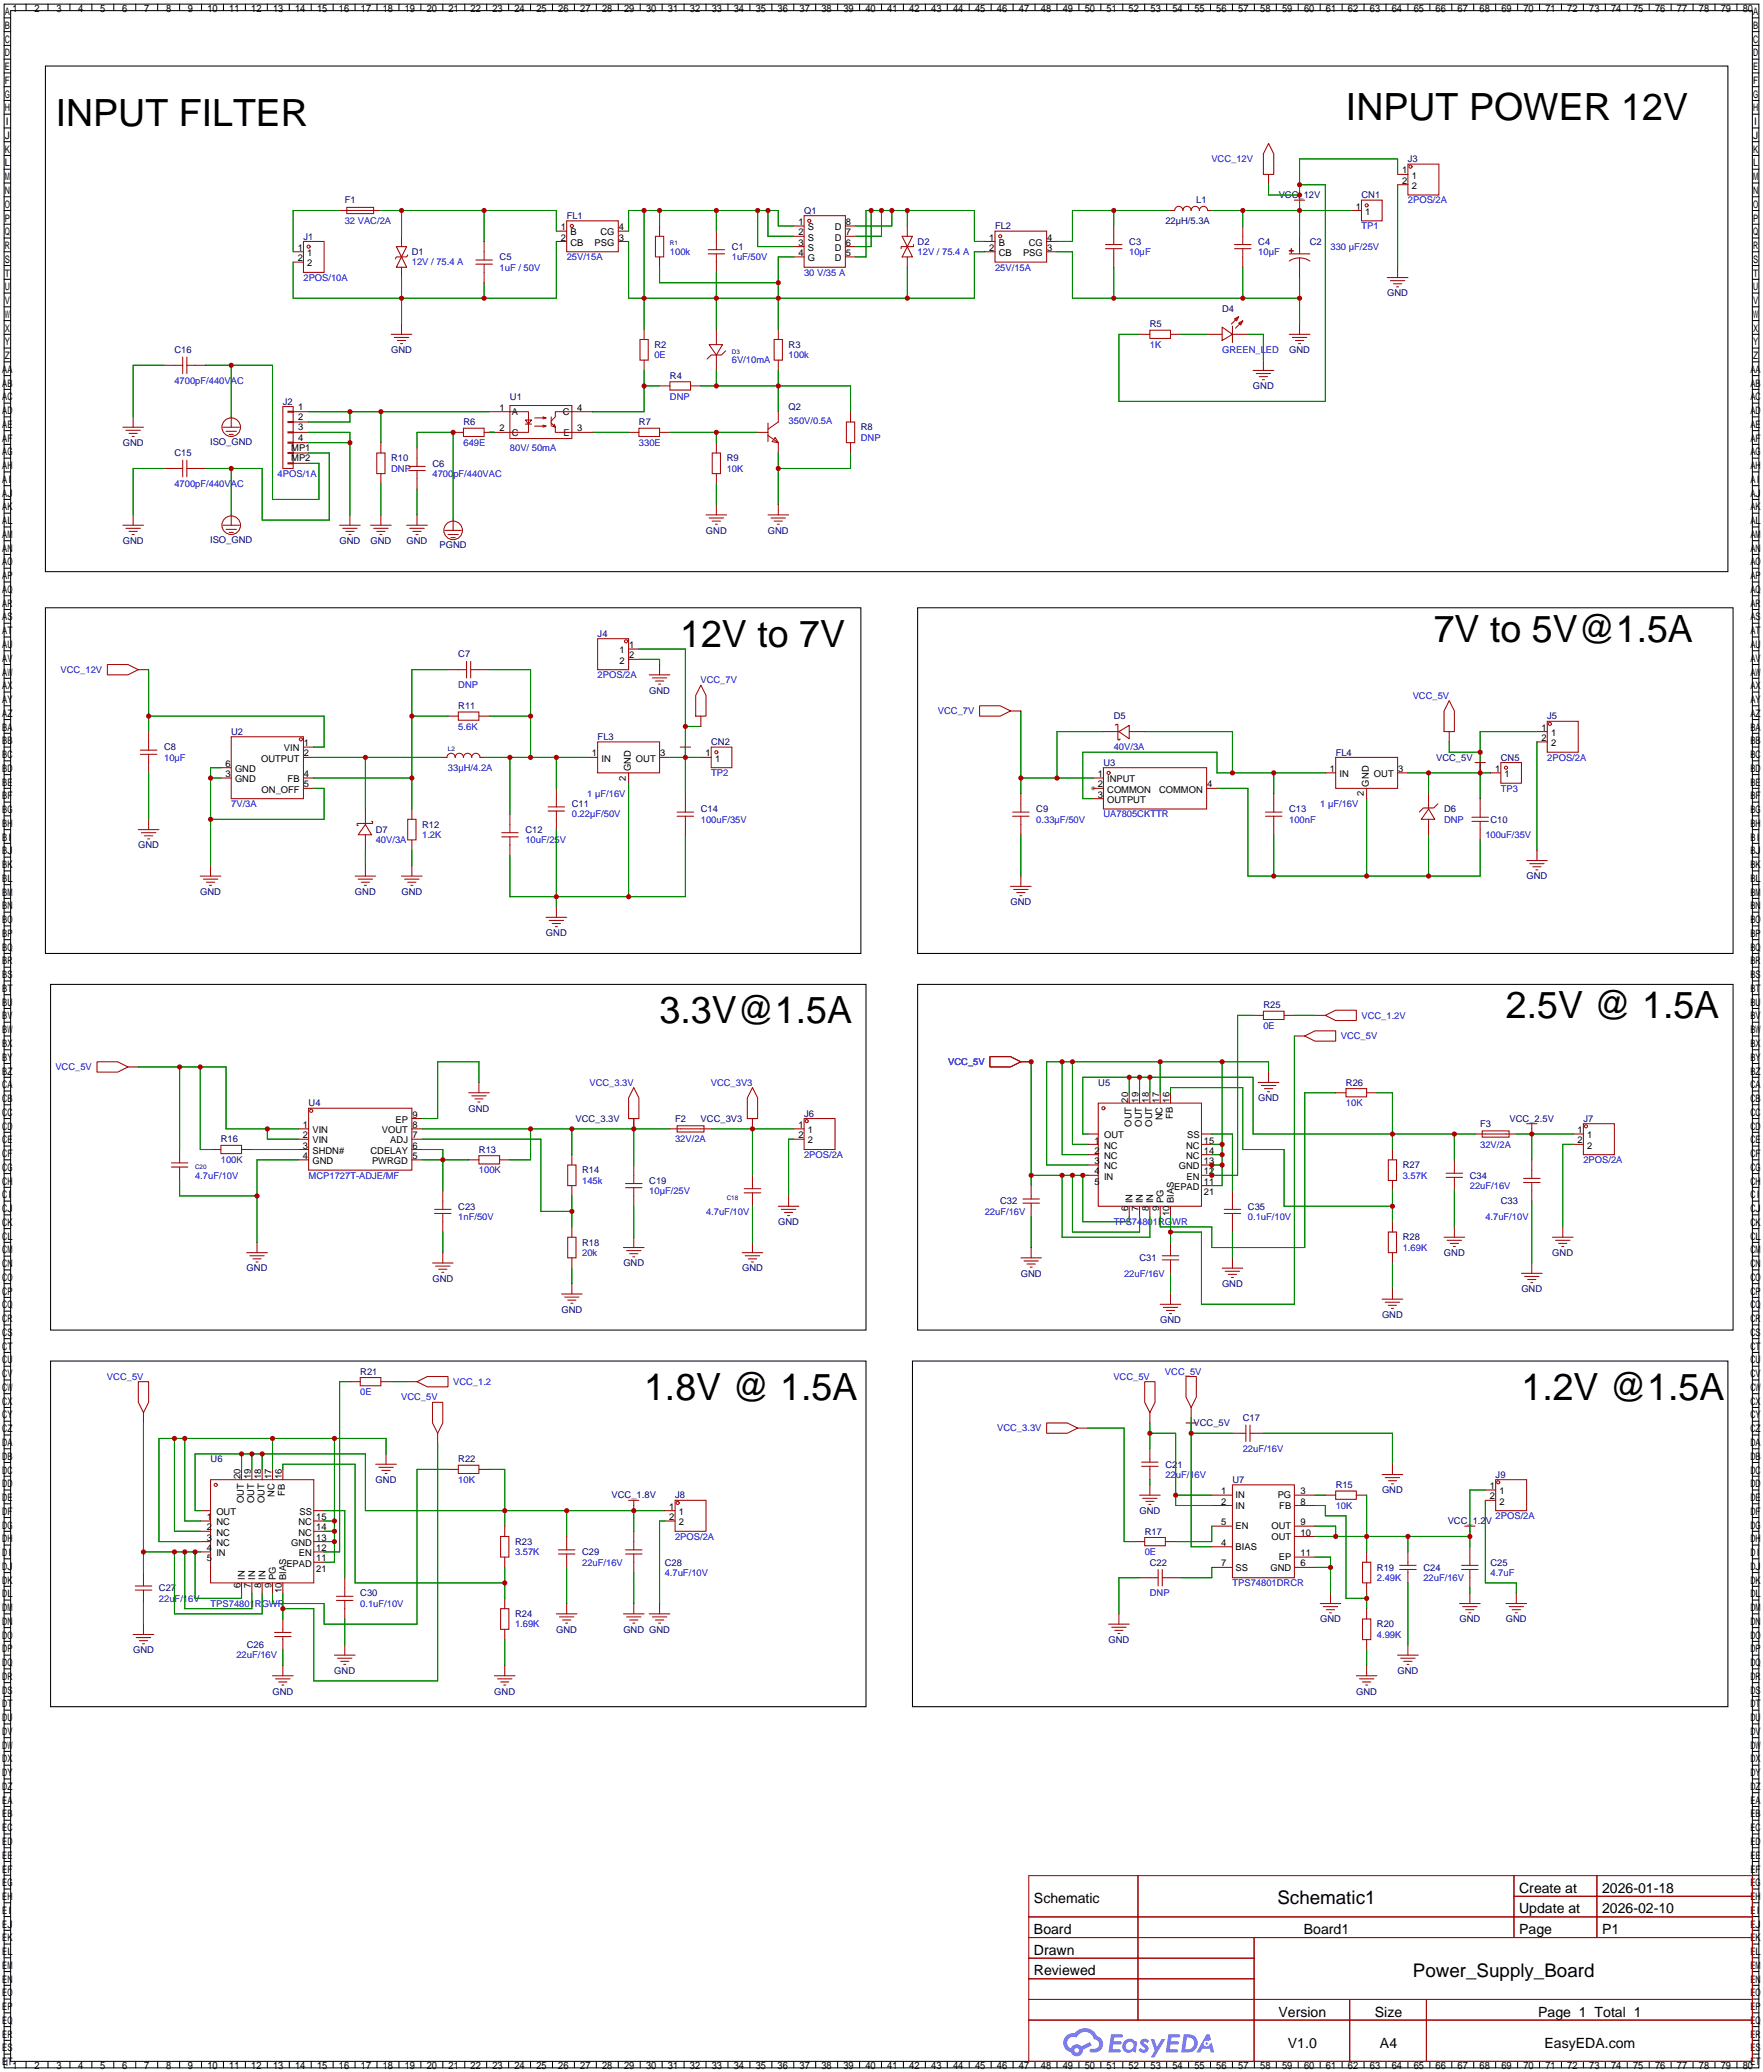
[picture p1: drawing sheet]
<svg xmlns="http://www.w3.org/2000/svg" width="434mm" height="510mm" viewBox="0 0 434 510" stroke-linecap="round" stroke-linejoin="round" font-family="sans-serif">
<defs><g id="words">
<g font-size="9.2">
<text x="331.2" y="29.6">INPUT POWER 12V</text>
<text x="13.7" y="30.9">INPUT FILTER</text>
<text x="167.4" y="159.2">12V to 7V</text>
<text x="352.8" y="157.9">7V to 5V@1.5A</text>
<text x="162.3" y="251.9">3.3V@1.5A</text>
<text x="370.6" y="250.6">2.5V @ 1.5A</text>
<text x="158.5" y="344.6">1.8V @ 1.5A</text>
<text x="374.4" y="344.6">1.2V @1.5A</text>
</g>
<g font-size="4.6">
<text x="314.4" y="468.8">Schematic1</text>
<text x="347.7" y="486.6">Power_Supply_Board</text>
</g>
<g font-size="3.5">
<text x="373.8" y="465.9">Create at</text>
<text x="394.2" y="465.9">2026-01-18</text>
<text x="254.4" y="468.5">Schematic</text>
<text x="373.8" y="471">Update at</text>
<text x="394.2" y="471">2026-02-10</text>
<text x="254.4" y="476.1">Board</text>
<text x="320.8" y="476.1">Board1</text>
<text x="373.8" y="476.1">Page</text>
<text x="394.2" y="476.1">P1</text>
<text x="254.4" y="481.2">Drawn</text>
<text x="254.4" y="486.2">Reviewed</text>
<text x="314.6" y="496.4">Version</text>
<text x="338.3" y="496.4">Size</text>
<text x="378.5" y="496.4">Page 1 Total 1</text>
<text x="316.9" y="504">V1.0</text>
<text x="339.6" y="504">A4</text>
<text x="380.1" y="504">EasyEDA.com</text>
</g>
<g font-size="2.5">
<text x="51" y="2.8">10</text>
<text x="56.4" y="2.8">11</text>
<text x="61.8" y="2.8">12</text>
<text x="67.2" y="2.8">13</text>
<text x="72.6" y="2.8">14</text>
<text x="78" y="2.8">15</text>
<text x="83.4" y="2.8">16</text>
<text x="88.8" y="2.8">17</text>
<text x="94.2" y="2.8">18</text>
<text x="99.6" y="2.8">19</text>
<text x="105" y="2.8">20</text>
<text x="110.4" y="2.8">21</text>
<text x="115.8" y="2.8">22</text>
<text x="121.2" y="2.8">23</text>
<text x="126.6" y="2.8">24</text>
<text x="132" y="2.8">25</text>
<text x="137.4" y="2.8">26</text>
<text x="142.8" y="2.8">27</text>
<text x="148.2" y="2.8">28</text>
<text x="153.6" y="2.8">29</text>
<text x="159" y="2.8">30</text>
<text x="164.4" y="2.8">31</text>
<text x="169.8" y="2.8">32</text>
<text x="175.2" y="2.8">33</text>
<text x="180.6" y="2.8">34</text>
<text x="186" y="2.8">35</text>
<text x="191.4" y="2.8">36</text>
<text x="196.8" y="2.8">37</text>
<text x="202.2" y="2.8">38</text>
<text x="207.5" y="2.8">39</text>
<text x="212.9" y="2.8">40</text>
<text x="218.3" y="2.8">41</text>
<text x="223.7" y="2.8">42</text>
<text x="229.1" y="2.8">43</text>
<text x="234.5" y="2.8">44</text>
<text x="239.9" y="2.8">45</text>
<text x="245.3" y="2.8">46</text>
<text x="250.7" y="2.8">47</text>
<text x="256.1" y="2.8">48</text>
<text x="261.5" y="2.8">49</text>
<text x="266.9" y="2.8">50</text>
<text x="272.3" y="2.8">51</text>
<text x="277.7" y="2.8">52</text>
<text x="283.1" y="2.8">53</text>
<text x="288.5" y="2.8">54</text>
<text x="293.9" y="2.8">55</text>
<text x="299.3" y="2.8">56</text>
<text x="304.7" y="2.8">57</text>
<text x="310.1" y="2.8">58</text>
<text x="315.5" y="2.8">59</text>
<text x="320.9" y="2.8">60</text>
<text x="326.3" y="2.8">61</text>
<text x="331.7" y="2.8">62</text>
<text x="337.1" y="2.8">63</text>
<text x="342.5" y="2.8">64</text>
<text x="347.9" y="2.8">65</text>
<text x="353.3" y="2.8">66</text>
<text x="358.7" y="2.8">67</text>
<text x="364.1" y="2.8">68</text>
<text x="369.5" y="2.8">69</text>
<text x="374.9" y="2.8">70</text>
<text x="380.3" y="2.8">71</text>
<text x="385.7" y="2.8">72</text>
<text x="391.1" y="2.8">73</text>
<text x="396.5" y="2.8">74</text>
<text x="401.9" y="2.8">75</text>
<text x="407.3" y="2.8">76</text>
<text x="412.7" y="2.8">77</text>
<text x="418.1" y="2.8">78</text>
<text x="423.4" y="2.8">79</text>
<text x="428.8" y="2.8">80</text>
<text x=".5" y="91.8">AA</text>
<text x=".5" y="95.2">AB</text>
<text x="430.7" y="91.8">AA</text>
<text x="430.7" y="95.2">AB</text>
<text x=".5" y="98.6">AC</text>
<text x=".5" y="101.9">AD</text>
<text x="430.7" y="98.6">AC</text>
<text x="430.7" y="101.9">AD</text>
<text x=".5" y="105.3">AE</text>
<text x="430.7" y="105.3">AE</text>
<text x=".5" y="108.7">AF</text>
<text x=".5" y="112.1">AG</text>
<text x="430.7" y="108.7">AF</text>
<text x="430.7" y="112.1">AG</text>
<text x=".5" y="115.5">AH</text>
<text x=".5" y="118.9">AI</text>
<text x="430.7" y="115.5">AH</text>
<text x="430.7" y="118.9">AI</text>
<text x=".5" y="122.3">AJ</text>
<text x=".5" y="125.6">AK</text>
<text x="430.7" y="122.3">AJ</text>
<text x="430.7" y="125.6">AK</text>
<text x=".5" y="129">AL</text>
<text x="430.7" y="129">AL</text>
<text x=".5" y="132.4">AM</text>
<text x=".5" y="135.8">AN</text>
<text x="430.7" y="132.4">AM</text>
<text x="430.7" y="135.8">AN</text>
<text x=".5" y="139.2">AO</text>
<text x=".5" y="142.6">AP</text>
<text x="430.7" y="139.2">AO</text>
<text x="430.7" y="142.6">AP</text>
<text x=".5" y="146">AQ</text>
<text x=".5" y="149.4">AR</text>
<text x="430.7" y="146">AQ</text>
<text x="430.7" y="149.4">AR</text>
<text x=".5" y="152.7">AS</text>
<text x="430.7" y="152.7">AS</text>
<text x=".5" y="156.1">AT</text>
<text x=".5" y="159.5">AU</text>
<text x="430.7" y="156.1">AT</text>
<text x="430.7" y="159.5">AU</text>
<text x=".5" y="162.9">AV</text>
<text x=".5" y="166.3">AW</text>
<text x="430.7" y="162.9">AV</text>
<text x="430.7" y="166.3">AW</text>
<text x=".5" y="169.7">AX</text>
<text x=".5" y="173.1">AY</text>
<text x="430.7" y="169.7">AX</text>
<text x="430.7" y="173.1">AY</text>
<text x=".5" y="176.4">AZ</text>
<text x=".5" y="179.8">BA</text>
<text x="430.7" y="176.4">AZ</text>
<text x="430.7" y="179.8">BA</text>
<text x=".5" y="183.2">BB</text>
<text x="430.7" y="183.2">BB</text>
<text x=".5" y="186.6">BC</text>
<text x=".5" y="190">BD</text>
<text x="430.7" y="186.6">BC</text>
<text x="430.7" y="190">BD</text>
<text x=".5" y="193.4">BE</text>
<text x=".5" y="196.8">BF</text>
<text x="430.7" y="193.4">BE</text>
<text x="430.7" y="196.8">BF</text>
<text x=".5" y="200.2">BG</text>
<text x=".5" y="203.5">BH</text>
<text x="430.7" y="200.2">BG</text>
<text x="430.7" y="203.5">BH</text>
<text x=".5" y="206.9">BI</text>
<text x="430.7" y="206.9">BI</text>
<text x=".5" y="210.3">BJ</text>
<text x=".5" y="213.7">BK</text>
<text x="430.7" y="210.3">BJ</text>
<text x="430.7" y="213.7">BK</text>
<text x=".5" y="217.1">BL</text>
<text x=".5" y="220.5">BM</text>
<text x="430.7" y="217.1">BL</text>
<text x="430.7" y="220.5">BM</text>
<text x=".5" y="223.9">BN</text>
<text x=".5" y="227.2">BO</text>
<text x="430.7" y="223.9">BN</text>
<text x="430.7" y="227.2">BO</text>
<text x=".5" y="230.6">BP</text>
<text x="430.7" y="230.6">BP</text>
<text x=".5" y="234">BQ</text>
<text x=".5" y="237.4">BR</text>
<text x="430.7" y="234">BQ</text>
<text x="430.7" y="237.4">BR</text>
<text x=".5" y="240.8">BS</text>
<text x=".5" y="244.2">BT</text>
<text x="430.7" y="240.8">BS</text>
<text x="430.7" y="244.2">BT</text>
<text x=".5" y="247.6">BU</text>
<text x=".5" y="251">BV</text>
<text x="430.7" y="247.6">BU</text>
<text x="430.7" y="251">BV</text>
<text x=".5" y="254.3">BW</text>
<text x=".5" y="257.7">BX</text>
<text x="430.7" y="254.3">BW</text>
<text x="430.7" y="257.7">BX</text>
<text x=".5" y="261.1">BY</text>
<text x="430.7" y="261.1">BY</text>
<text x=".5" y="264.5">BZ</text>
<text x=".5" y="267.9">CA</text>
<text x="430.7" y="264.5">BZ</text>
<text x="430.7" y="267.9">CA</text>
<text x=".5" y="271.3">CB</text>
<text x=".5" y="274.7">CC</text>
<text x="430.7" y="271.3">CB</text>
<text x="430.7" y="274.7">CC</text>
<text x=".5" y="278">CD</text>
<text x=".5" y="281.4">CE</text>
<text x="430.7" y="278">CD</text>
<text x="430.7" y="281.4">CE</text>
<text x=".5" y="284.8">CF</text>
<text x="430.7" y="284.8">CF</text>
<text x=".5" y="288.2">CG</text>
<text x=".5" y="291.6">CH</text>
<text x="430.7" y="288.2">CG</text>
<text x="430.7" y="291.6">CH</text>
<text x=".5" y="295">CI</text>
<text x=".5" y="298.4">CJ</text>
<text x="430.7" y="295">CI</text>
<text x="430.7" y="298.4">CJ</text>
<text x=".5" y="301.8">CK</text>
<text x=".5" y="305.1">CL</text>
<text x="430.7" y="301.8">CK</text>
<text x="430.7" y="305.1">CL</text>
<text x=".5" y="308.5">CM</text>
<text x=".5" y="311.9">CN</text>
<text x="430.7" y="308.5">CM</text>
<text x="430.7" y="311.9">CN</text>
<text x=".5" y="315.3">CO</text>
<text x="430.7" y="315.3">CO</text>
<text x=".5" y="318.7">CP</text>
<text x=".5" y="322.1">CQ</text>
<text x="430.7" y="318.7">CP</text>
<text x="430.7" y="322.1">CQ</text>
<text x=".5" y="325.5">CR</text>
<text x=".5" y="328.8">CS</text>
<text x="430.7" y="325.5">CR</text>
<text x="430.7" y="328.8">CS</text>
<text x=".5" y="332.2">CT</text>
<text x=".5" y="335.6">CU</text>
<text x="430.7" y="332.2">CT</text>
<text x="430.7" y="335.6">CU</text>
<text x=".5" y="339">CV</text>
<text x="430.7" y="339">CV</text>
<text x=".5" y="342.4">CW</text>
<text x=".5" y="345.8">CX</text>
<text x="430.7" y="342.4">CW</text>
<text x="430.7" y="345.8">CX</text>
<text x=".5" y="349.2">CY</text>
<text x=".5" y="352.6">CZ</text>
<text x="430.7" y="349.2">CY</text>
<text x="430.7" y="352.6">CZ</text>
<text x=".5" y="355.9">DA</text>
<text x=".5" y="359.3">DB</text>
<text x="430.7" y="355.9">DA</text>
<text x="430.7" y="359.3">DB</text>
<text x=".5" y="362.7">DC</text>
<text x="430.7" y="362.7">DC</text>
<text x=".5" y="366.1">DD</text>
<text x=".5" y="369.5">DE</text>
<text x="430.7" y="366.1">DD</text>
<text x="430.7" y="369.5">DE</text>
<text x=".5" y="372.9">DF</text>
<text x=".5" y="376.3">DG</text>
<text x="430.7" y="372.9">DF</text>
<text x="430.7" y="376.3">DG</text>
<text x=".5" y="379.6">DH</text>
<text x=".5" y="383">DI</text>
<text x="430.7" y="379.6">DH</text>
<text x="430.7" y="383">DI</text>
<text x=".5" y="386.4">DJ</text>
<text x=".5" y="389.8">DK</text>
<text x="430.7" y="386.4">DJ</text>
<text x="430.7" y="389.8">DK</text>
<text x=".5" y="393.2">DL</text>
<text x="430.7" y="393.2">DL</text>
<text x=".5" y="396.6">DM</text>
<text x=".5" y="400">DN</text>
<text x="430.7" y="396.6">DM</text>
<text x="430.7" y="400">DN</text>
<text x=".5" y="403.4">DO</text>
<text x=".5" y="406.7">DP</text>
<text x="430.7" y="403.4">DO</text>
<text x="430.7" y="406.7">DP</text>
<text x=".5" y="410.1">DQ</text>
<text x=".5" y="413.5">DR</text>
<text x="430.7" y="410.1">DQ</text>
<text x="430.7" y="413.5">DR</text>
<text x=".5" y="416.9">DS</text>
<text x="430.7" y="416.9">DS</text>
<text x=".5" y="420.3">DT</text>
<text x=".5" y="423.7">DU</text>
<text x="430.7" y="420.3">DT</text>
<text x="430.7" y="423.7">DU</text>
<text x=".5" y="427.1">DV</text>
<text x=".5" y="430.4">DW</text>
<text x="430.7" y="427.1">DV</text>
<text x="430.7" y="430.4">DW</text>
<text x=".5" y="433.8">DX</text>
<text x=".5" y="437.2">DY</text>
<text x="430.7" y="433.8">DX</text>
<text x="430.7" y="437.2">DY</text>
<text x=".5" y="440.6">DZ</text>
<text x=".5" y="444">EA</text>
<text x="430.7" y="440.6">DZ</text>
<text x="430.7" y="444">EA</text>
<text x=".5" y="447.4">EB</text>
<text x="430.7" y="447.4">EB</text>
<text x=".5" y="450.8">EC</text>
<text x=".5" y="454.2">ED</text>
<text x="430.7" y="450.8">EC</text>
<text x="430.7" y="454.2">ED</text>
<text x=".5" y="457.5">EE</text>
<text x=".5" y="460.9">EF</text>
<text x="430.7" y="457.5">EE</text>
<text x="430.7" y="460.9">EF</text>
<text x=".5" y="464.3">EG</text>
<text x=".5" y="467.7">EH</text>
<text x="430.7" y="464.3">EG</text>
<text x="430.7" y="467.7">EH</text>
<text x=".5" y="471.1">EI</text>
<text x="430.7" y="471.1">EI</text>
<text x=".5" y="474.5">EJ</text>
<text x=".5" y="477.9">EK</text>
<text x="430.7" y="474.5">EJ</text>
<text x="430.7" y="477.9">EK</text>
<text x=".5" y="481.2">EL</text>
<text x=".5" y="484.6">EM</text>
<text x="430.7" y="481.2">EL</text>
<text x="430.7" y="484.6">EM</text>
<text x=".5" y="488">EN</text>
<text x=".5" y="491.4">EO</text>
<text x="430.7" y="488">EN</text>
<text x="430.7" y="491.4">EO</text>
<text x=".5" y="494.8">EP</text>
<text x="430.7" y="494.8">EP</text>
<text x=".5" y="498.2">EQ</text>
<text x=".5" y="501.6">ER</text>
<text x="430.7" y="498.2">EQ</text>
<text x="430.7" y="501.6">ER</text>
<text x=".5" y="505">ES</text>
<text x=".5" y="508.3">ET</text>
<text x="51" y="509.2">10</text>
<text x="56.4" y="509.2">11</text>
<text x="61.8" y="509.2">12</text>
<text x="67.2" y="509.2">13</text>
<text x="72.6" y="509.2">14</text>
<text x="78" y="509.2">15</text>
<text x="83.4" y="509.2">16</text>
<text x="88.8" y="509.2">17</text>
<text x="94.2" y="509.2">18</text>
<text x="99.6" y="509.2">19</text>
<text x="105" y="509.2">20</text>
<text x="110.4" y="509.2">21</text>
<text x="115.8" y="509.2">22</text>
<text x="121.2" y="509.2">23</text>
<text x="126.6" y="509.2">24</text>
<text x="132" y="509.2">25</text>
<text x="137.4" y="509.2">26</text>
<text x="142.8" y="509.2">27</text>
<text x="148.2" y="509.2">28</text>
<text x="153.6" y="509.2">29</text>
<text x="159" y="509.2">30</text>
<text x="164.4" y="509.2">31</text>
<text x="169.8" y="509.2">32</text>
<text x="175.2" y="509.2">33</text>
<text x="180.6" y="509.2">34</text>
<text x="186" y="509.2">35</text>
<text x="191.4" y="509.2">36</text>
<text x="196.8" y="509.2">37</text>
<text x="202.2" y="509.2">38</text>
<text x="207.5" y="509.2">39</text>
<text x="212.9" y="509.2">40</text>
<text x="218.3" y="509.2">41</text>
<text x="223.7" y="509.2">42</text>
<text x="229.1" y="509.2">43</text>
<text x="234.5" y="509.2">44</text>
<text x="239.9" y="509.2">45</text>
<text x="245.3" y="509.2">46</text>
<text x="250.7" y="509.2">47</text>
<text x="256.1" y="509.2">48</text>
<text x="261.5" y="509.2">49</text>
<text x="266.9" y="509.2">50</text>
<text x="272.3" y="509.2">51</text>
<text x="277.7" y="509.2">52</text>
<text x="283.1" y="509.2">53</text>
<text x="288.5" y="509.2">54</text>
<text x="293.9" y="509.2">55</text>
<text x="299.3" y="509.2">56</text>
<text x="304.7" y="509.2">57</text>
<text x="310.1" y="509.2">58</text>
<text x="315.5" y="509.2">59</text>
<text x="320.9" y="509.2">60</text>
<text x="326.3" y="509.2">61</text>
<text x="331.7" y="509.2">62</text>
<text x="337.1" y="509.2">63</text>
<text x="342.5" y="509.2">64</text>
<text x="347.9" y="509.2">65</text>
<text x="353.3" y="509.2">66</text>
<text x="358.7" y="509.2">67</text>
<text x="364.1" y="509.2">68</text>
<text x="369.5" y="509.2">69</text>
<text x="374.9" y="509.2">70</text>
<text x="380.3" y="509.2">71</text>
<text x="385.7" y="509.2">72</text>
<text x="391.1" y="509.2">73</text>
<text x="396.5" y="509.2">74</text>
<text x="401.9" y="509.2">75</text>
<text x="407.3" y="509.2">76</text>
<text x="412.7" y="509.2">77</text>
<text x="418.1" y="509.2">78</text>
<text x="423.4" y="509.2">79</text>
<text x="428.8" y="509.2">80</text>
<text x="430.7" y="505">ES</text>
<text x="430.7" y="508.3">ET</text>
</g>
<g font-size="2.3" fill="#00f">
<text x="298.1" y="39.9">VCC_12V</text>
<text x="346.5" y="50.1">2POS/2A</text>
<text x="84.8" y="55.2">32 VAC/2A</text>
<text x="335" y="56.4">TP1</text>
<text x="101.3" y="65.3">12V / 75.4 A</text>
<text x="139.4" y="64.1">25V/15A</text>
<text x="164.8" y="62.8">100k</text>
<text x="180.1" y="64.1">1uF/50V</text>
<text x="225.8" y="62.8">12V / 75.4 A</text>
<text x="277.9" y="62.8">10µF</text>
<text x="309.6" y="62.8">10µF</text>
<text x="327.4" y="61.5">330 µF/25V</text>
<text x="74.7" y="69.1">2POS/10A</text>
<text x="122.9" y="66.6">1uF / 50V</text>
<text x="197.9" y="67.9">30 V/35 A</text>
<text x="244.9" y="66.6">25V/15A</text>
<text x="161" y="88.2">0E</text>
<text x="180.1" y="89.5">6V/10mA</text>
<text x="194.1" y="88.2">100k</text>
<text x="283" y="85.6">1K</text>
<text x="300.7" y="86.9">GREEN_LED</text>
<text x="42.9" y="94.5">4700pF/440VAC</text>
<text x="164.8" y="98.3">DNP</text>
<text x="194.1" y="104.4">350V/0.5A</text>
<text x="114" y="109.8">649E</text>
<text x="125.5" y="111">80V/ 50mA</text>
<text x="157.2" y="109.8">330E</text>
<text x="211.8" y="108.5">DNP</text>
<text x="42.9" y="119.9">4700pF/440VAC</text>
<text x="68.3" y="117.4">4POS/1A</text>
<text x="96.3" y="116.1">DNP</text>
<text x="106.4" y="117.4">4700pF/440VAC</text>
<text x="178.8" y="116.1">10K</text>
<text x="14.9" y="165.7">VCC_12V</text>
<text x="147.1" y="166.9">2POS/2A</text>
<text x="112.8" y="169.5">DNP</text>
<text x="172.4" y="168.2">VCC_7V</text>
<text x="347.6" y="172">VCC_5V</text>
<text x="112.8" y="179.6">5.6K</text>
<text x="230.8" y="175.8">VCC_7V</text>
<text x="274.1" y="184.7">40V/3A</text>
<text x="40.4" y="187.2">10µF</text>
<text x="110.2" y="189.8">33µH/4.2A</text>
<text x="175" y="191.1">TP2</text>
<text x="380.7" y="187.2">2POS/2A</text>
<text x="144.5" y="196.1">1 µF/16V</text>
<text x="369.3" y="194.9">TP3</text>
<text x="56.9" y="198.7">7V/3A</text>
<text x="140.7" y="201.2">0.22µF/50V</text>
<text x="172.5" y="202.5">100uF/35V</text>
<text x="255" y="202.5">0.33µF/50V</text>
<text x="271.5" y="201.2">UA7805CKTTR</text>
<text x="317.2" y="202.5">100nF</text>
<text x="324.9" y="198.7">1 µF/16V</text>
<text x="355.3" y="202.5">DNP</text>
<text x="92.5" y="207.6">40V/3A</text>
<text x="103.9" y="206.3">1.2K</text>
<text x="129.3" y="207.6">10uF/25V</text>
<text x="365.5" y="206.3">100uF/35V</text>
<text x="335" y="250.7">VCC_1.2V</text>
<text x="310.9" y="253.3">0E</text>
<text x="329.9" y="255.8">VCC_5V</text>
<text x="13.6" y="263.4">VCC_5V</text>
<text x="233.3" y="262.2">VCC_5V</text>
<text x="145" y="267.3">VCC_3.3V</text>
<text x="174.9" y="267.3">VCC_3V3</text>
<text x="331.2" y="272.3">10K</text>
<text x="166.1" y="281.2">32V/2A</text>
<text x="54.4" y="286.3">100K</text>
<text x="197.9" y="285">2POS/2A</text>
<text x="364.2" y="282.5">32V/2A</text>
<text x="389.6" y="286.3">2POS/2A</text>
<text x="48" y="290.1">4.7uF/10V</text>
<text x="75.9" y="290.1">MCP1727T-ADJE/MF</text>
<text x="117.9" y="288.8">100K</text>
<text x="143.3" y="291.4">145k</text>
<text x="159.8" y="293.9">10µF/25V</text>
<text x="345.2" y="290.1">3.57K</text>
<text x="361.7" y="292.7">22uF/16V</text>
<text x="173.7" y="299">4.7uF/10V</text>
<text x="242.3" y="299">22uF/16V</text>
<text x="112.8" y="300.3">1nF/50V</text>
<text x="274.1" y="301.5">TPS74801RGWR</text>
<text x="307.1" y="300.3">0.1uF/10V</text>
<text x="365.5" y="300.3">4.7uF/10V</text>
<text x="143.3" y="309.2">20k</text>
<text x="345.2" y="307.9">1.69K</text>
<text x="276.6" y="314.2">22uF/16V</text>
<text x="26.3" y="339.6">VCC_5V</text>
<text x="111.5" y="340.9">VCC_1.2</text>
<text x="274" y="339.6">VCC_5V</text>
<text x="286.7" y="338.4">VCC_5V</text>
<text x="88.6" y="343.5">0E</text>
<text x="98.7" y="344.7">VCC_5V</text>
<text x="245.4" y="352.3">VCC_3.3V</text>
<text x="305.8" y="357.4">22uF/16V</text>
<text x="112.8" y="365">10K</text>
<text x="286.8" y="363.8">22uF/16V</text>
<text x="328.7" y="371.4">10K</text>
<text x="368" y="373.9">2POS/2A</text>
<text x="126.7" y="382.8">3.57K</text>
<text x="166.1" y="379">2POS/2A</text>
<text x="281.7" y="382.8">0E</text>
<text x="143.3" y="385.4">22uF/16V</text>
<text x="163.6" y="387.9">4.7uF/10V</text>
<text x="338.8" y="389.2">2.49K</text>
<text x="350.3" y="389.2">22uF/16V</text>
<text x="366.8" y="387.9">4.7uF</text>
<text x="39.1" y="394.3">22uF/16V</text>
<text x="51.8" y="395.5">TPS74801RGWR</text>
<text x="88.6" y="395.5">0.1uF/10V</text>
<text x="283" y="393">DNP</text>
<text x="303.3" y="390.4">TPS74801DRCR</text>
<text x="126.7" y="400.6">1.69K</text>
<text x="338.8" y="403.1">4.99K</text>
<text x="58.2" y="408.2">22uF/16V</text>
</g>
<g font-size="2.3" fill="#000080">
<text x="346.5" y="39.9">J3</text>
<text x="84.8" y="50.1">F1</text>
<text x="139.4" y="53.9">FL1</text>
<text x="197.9" y="52.6">Q1</text>
<text x="294.4" y="50.1">L1</text>
<text x="314.7" y="48.8">VCC_12V</text>
<text x="335" y="48.8">CN1</text>
<text x="74.7" y="59">J1</text>
<text x="244.9" y="56.4">FL2</text>
<text x="286.8" y="55.2">22µH/5.3A</text>
<text x="101.3" y="62.8">D1</text>
<text x="122.9" y="64.1">C5</text>
<text x="180.1" y="61.5">C1</text>
<text x="225.8" y="60.2">D2</text>
<text x="277.9" y="60.2">C3</text>
<text x="309.6" y="60.2">C4</text>
<text x="322.3" y="60.2">C2</text>
<text x="300.7" y="76.8">D4</text>
<text x="341.4" y="72.9">GND</text>
<text x="283" y="80.6">R5</text>
<text x="42.9" y="86.9">C16</text>
<text x="96.2" y="86.9">GND</text>
<text x="161" y="85.6">R2</text>
<text x="194.1" y="85.6">R3</text>
<text x="317.2" y="86.9">GND</text>
<text x="164.8" y="93.3">R4</text>
<text x="308.3" y="95.8">GND</text>
<text x="69.6" y="99.6">J2</text>
<text x="125.5" y="98.3">U1</text>
<text x="194.1" y="100.9">Q2</text>
<text x="114" y="104.7">R6</text>
<text x="157.2" y="104.7">R7</text>
<text x="211.8" y="106">R8</text>
<text x="30.2" y="109.8">GND</text>
<text x="42.9" y="112.3">C15</text>
<text x="51.7" y="109.5">ISO_GND</text>
<text x="96.3" y="113.6">R10</text>
<text x="178.8" y="113.6">R9</text>
<text x="106.4" y="114.9">C6</text>
<text x="173.7" y="131.4">GND</text>
<text x="189" y="131.4">GND</text>
<text x="30.2" y="133.9">GND</text>
<text x="51.7" y="133.6">ISO_GND</text>
<text x="83.5" y="133.9">GND</text>
<text x="91.2" y="133.9">GND</text>
<text x="100.1" y="133.9">GND</text>
<text x="108.2" y="134.9">PGND</text>
<text x="112.8" y="161.8">C7</text>
<text x="147.1" y="156.8">J4</text>
<text x="159.7" y="170.7">GND</text>
<text x="112.8" y="174.5">R11</text>
<text x="274.1" y="177.1">D5</text>
<text x="380.7" y="177.1">J5</text>
<text x="40.4" y="184.7">C8</text>
<text x="56.9" y="180.9">U2</text>
<text x="147.1" y="182.2">FL3</text>
<text x="175" y="183.4">CN2</text>
<text x="328.7" y="186">FL4</text>
<text x="271.5" y="188.5">U3</text>
<text x="353.4" y="187.2">VCC_5V</text>
<text x="369.3" y="187.2">CN5</text>
<text x="103.9" y="203.8">R12</text>
<text x="140.7" y="198.7">C11</text>
<text x="172.5" y="199.9">C14</text>
<text x="255" y="199.9">C9</text>
<text x="317.2" y="199.9">C13</text>
<text x="355.3" y="199.9">D6</text>
<text x="366.8" y="202.5">C10</text>
<text x="34" y="208.8">GND</text>
<text x="92.5" y="205">D7</text>
<text x="129.3" y="205">C12</text>
<text x="49.3" y="220.3">GND</text>
<text x="87.4" y="220.3">GND</text>
<text x="98.8" y="220.3">GND</text>
<text x="375.6" y="216.5">GND</text>
<text x="248.6" y="222.8">GND</text>
<text x="134.3" y="230.4">GND</text>
<text x="310.9" y="248.2">R25</text>
<text x="270.3" y="267.3">U5</text>
<text x="331.2" y="267.3">R26</text>
<text x="75.9" y="272.3">U4</text>
<text x="115.3" y="273.6">GND</text>
<text x="197.9" y="274.9">J6</text>
<text x="309.6" y="271.1">GND</text>
<text x="54.4" y="281.2">R16</text>
<text x="141.6" y="276.1">VCC_3.3V</text>
<text x="166.1" y="276.1">F2</text>
<text x="172.4" y="276.1">VCC_3V3</text>
<text x="364.2" y="277.4">F3</text>
<text x="371.5" y="276.1">VCC_2.5V</text>
<text x="389.6" y="276.1">J7</text>
<text x="117.9" y="283.8">R13</text>
<text x="345.2" y="287.6">R27</text>
<text x="143.3" y="288.8">R14</text>
<text x="159.8" y="291.4">C19</text>
<text x="361.7" y="290.1">C34</text>
<text x="112.8" y="297.7">C23</text>
<text x="246.1" y="296.5">C32</text>
<text x="307.1" y="297.7">C35</text>
<text x="369.3" y="296.5">C33</text>
<text x="191.5" y="301.5">GND</text>
<text x="345.2" y="305.4">R28</text>
<text x="143.3" y="306.6">R18</text>
<text x="153.4" y="311.7">GND</text>
<text x="280.4" y="310.4">C31</text>
<text x="355.3" y="309.2">GND</text>
<text x="382" y="309.2">GND</text>
<text x="60.7" y="313">GND</text>
<text x="106.4" y="315.5">GND</text>
<text x="182.6" y="313">GND</text>
<text x="251.2" y="314.2">GND</text>
<text x="300.7" y="316.8">GND</text>
<text x="138.2" y="323.1">GND</text>
<text x="374.4" y="318.1">GND</text>
<text x="285.5" y="325.7">GND</text>
<text x="340.1" y="324.4">GND</text>
<text x="88.6" y="338.4">R21</text>
<text x="293.7" y="351.1">VCC_5V</text>
<text x="305.8" y="349.8">C17</text>
<text x="51.8" y="360">U6</text>
<text x="112.8" y="360">R22</text>
<text x="92.4" y="365">GND</text>
<text x="286.8" y="361.2">C21</text>
<text x="303.3" y="365">U7</text>
<text x="368" y="363.8">J9</text>
<text x="150.5" y="368.9">VCC_1.8V</text>
<text x="166.1" y="368.9">J8</text>
<text x="328.7" y="366.3">R15</text>
<text x="340.1" y="367.6">GND</text>
<text x="280.4" y="372.7">GND</text>
<text x="281.7" y="377.7">R17</text>
<text x="356.2" y="375.2">VCC_1.2V</text>
<text x="126.7" y="380.3">R23</text>
<text x="143.3" y="382.8">C29</text>
<text x="163.6" y="385.4">C28</text>
<text x="283" y="385.4">C22</text>
<text x="338.8" y="386.6">R19</text>
<text x="350.3" y="386.6">C24</text>
<text x="366.8" y="385.4">C25</text>
<text x="39.1" y="391.7">C27</text>
<text x="88.6" y="393">C30</text>
<text x="126.7" y="398.1">R24</text>
<text x="136.9" y="401.9">GND</text>
<text x="153.4" y="401.9">GND GND</text>
<text x="324.8" y="399.3">GND</text>
<text x="338.8" y="400.6">R20</text>
<text x="359.1" y="399.3">GND</text>
<text x="370.6" y="399.3">GND</text>
<text x="32.7" y="407">GND</text>
<text x="60.7" y="405.7">C26</text>
<text x="272.8" y="404.4">GND</text>
<text x="82.3" y="412">GND</text>
<text x="343.9" y="412">GND</text>
<text x="67" y="417.1">GND</text>
<text x="121.6" y="417.1">GND</text>
<text x="333.7" y="417.1">GND</text>
<text x="1" y="508.6">1</text>
</g>
<g font-size="2.3">
<text x="345" y="42.7">1</text>
<text x="345" y="45.2">2</text>
<text x="347.4" y="44">1</text>
<text x="347.4" y="46.5">2</text>
<text x="333.6" y="51.6">1</text>
<text x="336" y="52.9">1</text>
<text x="138" y="56.7">1</text>
<text x="138" y="59.2">2</text>
<text x="140.4" y="57.9">B</text>
<text x="147.7" y="57.9">CG</text>
<text x="152.3" y="59.2">3</text>
<text x="152.3" y="56.7">4</text>
<text x="196.5" y="57.9">2</text>
<text x="196.5" y="55.4">1</text>
<text x="198.8" y="59.2">S</text>
<text x="198.8" y="56.7">S</text>
<text x="205.4" y="56.7">D</text>
<text x="205.4" y="59.2">D</text>
<text x="208.2" y="55.4">8</text>
<text x="208.2" y="57.9">7</text>
<text x="243.4" y="59.2">1</text>
<text x="257.7" y="59.2">4</text>
<text x="73.3" y="61.7">1</text>
<text x="73.3" y="64.3">2</text>
<text x="75.6" y="63">1</text>
<text x="75.6" y="65.6">2</text>
<text x="140.4" y="60.5">CB</text>
<text x="146.3" y="60.5">PSG</text>
<text x="196.5" y="63">4</text>
<text x="196.5" y="60.5">3</text>
<text x="198.8" y="64.3">G</text>
<text x="198.8" y="61.7">S</text>
<text x="205.4" y="61.7">D</text>
<text x="205.4" y="64.3">D</text>
<text x="208.2" y="60.5">6</text>
<text x="208.2" y="63">5</text>
<text x="243.4" y="61.7">2</text>
<text x="245.8" y="60.5">B</text>
<text x="245.8" y="63">CB</text>
<text x="251.7" y="63">PSG</text>
<text x="253.2" y="60.5">CG</text>
<text x="257.7" y="61.7">3</text>
<text x="73.4" y="100.9">1</text>
<text x="122.9" y="101.1">1</text>
<text x="142" y="101.1">4</text>
<text x="73.4" y="103.4">2</text>
<text x="73.4" y="106">3</text>
<text x="122.9" y="106.2">2</text>
<text x="126" y="107.2">C</text>
<text x="126" y="102.1">A</text>
<text x="138.5" y="102.1">C</text>
<text x="138.7" y="107.2">E</text>
<text x="142" y="106.2">3</text>
<text x="71.7" y="111">MP1</text>
<text x="71.7" y="113.6">MP2</text>
<text x="73.4" y="108.5">4</text>
<text x="152.5" y="160.8">1</text>
<text x="154.8" y="159.5">1</text>
<text x="152.5" y="163.3">2</text>
<text x="154.8" y="162.1">2</text>
<text x="379.3" y="179.9">1</text>
<text x="69.9" y="184.9">VIN</text>
<text x="74.8" y="183.7">1</text>
<text x="379.3" y="182.4">2</text>
<text x="381.7" y="181.1">1</text>
<text x="381.7" y="183.7">2</text>
<text x="55.5" y="188.7">6</text>
<text x="55.5" y="191.3">3</text>
<text x="57.8" y="190">GND</text>
<text x="64.2" y="187.5">OUTPUT</text>
<text x="74.8" y="191.3">4</text>
<text x="74.8" y="186.2">2</text>
<text x="145.7" y="186.2">1</text>
<text x="148" y="187.5">IN</text>
<text x="155.2" y="189.8" transform="rotate(-90 155.2 189.8)">GND</text>
<text x="156.5" y="187.5">OUT</text>
<text x="162.4" y="186.2">3</text>
<text x="173.6" y="186.2">1</text>
<text x="175.9" y="187.5">1</text>
<text x="270.1" y="191.3">1</text>
<text x="327.3" y="190">1</text>
<text x="329.6" y="191.3">IN</text>
<text x="338.1" y="191.3">OUT</text>
<text x="344" y="190">3</text>
<text x="367.9" y="190">1</text>
<text x="370.3" y="191.3">1</text>
<text x="57.8" y="192.6">GND</text>
<text x="64.4" y="195.1">ON_OFF</text>
<text x="70.8" y="192.6">FB</text>
<text x="74.8" y="193.8">5</text>
<text x="154" y="192.1" transform="rotate(-90 154 192.1)">2</text>
<text x="270.1" y="193.8">2</text>
<text x="270.1" y="196.4">3</text>
<text x="272.5" y="192.6">INPUT</text>
<text x="272.5" y="195.1">COMMON</text>
<text x="272.5" y="197.6">OUTPUT</text>
<text x="285.2" y="195.1">COMMON</text>
<text x="297.1" y="193.8">4</text>
<text x="335.6" y="196" transform="rotate(-90 335.6 196)">2</text>
<text x="336.8" y="193.6" transform="rotate(-90 336.8 193.6)">GND</text>
<text x="101.5" y="275.1">9</text>
<text x="277.6" y="271.4" transform="rotate(-90 277.6 271.4)">20</text>
<text x="280.2" y="271.4" transform="rotate(-90 280.2 271.4)">19</text>
<text x="282.7" y="271.4" transform="rotate(-90 282.7 271.4)">18</text>
<text x="285.3" y="271.4" transform="rotate(-90 285.3 271.4)">17</text>
<text x="286" y="275.8" transform="rotate(-90 286 275.8)">NC</text>
<text x="287.8" y="271.4" transform="rotate(-90 287.8 271.4)">16</text>
<text x="288.6" y="275.4" transform="rotate(-90 288.6 275.4)">FB</text>
<text x="74.5" y="277.6">1</text>
<text x="74.5" y="280.2">2</text>
<text x="76.9" y="278.9">VIN</text>
<text x="76.9" y="281.5">VIN</text>
<text x="94" y="278.9">VOUT</text>
<text x="96" y="281.5">ADJ</text>
<text x="97.3" y="276.4">EP</text>
<text x="101.5" y="280.2">7</text>
<text x="101.5" y="277.6">8</text>
<text x="196.5" y="277.6">1</text>
<text x="196.5" y="280.2">2</text>
<text x="198.8" y="278.9">1</text>
<text x="198.8" y="281.5">2</text>
<text x="269.3" y="281.5">1</text>
<text x="271.7" y="280.2">OUT</text>
<text x="278.4" y="277.3" transform="rotate(-90 278.4 277.3)">OUT</text>
<text x="280.9" y="277.3" transform="rotate(-90 280.9 277.3)">OUT</text>
<text x="283.5" y="277.3" transform="rotate(-90 283.5 277.3)">OUT</text>
<text x="292.1" y="280.2">SS</text>
<text x="296.3" y="281.5">15</text>
<text x="388.2" y="278.9">1</text>
<text x="388.2" y="281.5">2</text>
<text x="390.6" y="280.2">1</text>
<text x="74.5" y="282.7">3</text>
<text x="74.5" y="285.3">4</text>
<text x="76.9" y="284">SHDN#</text>
<text x="76.9" y="286.5">GND</text>
<text x="91.2" y="284">CDELAY</text>
<text x="91.6" y="286.5">PWRGD</text>
<text x="101.5" y="285.3">5</text>
<text x="101.5" y="282.7">6</text>
<text x="269.3" y="284">2</text>
<text x="269.3" y="286.6">3</text>
<text x="271.7" y="282.7">NC</text>
<text x="271.7" y="285.3">NC</text>
<text x="271.7" y="287.8">NC</text>
<text x="290.1" y="287.8">GND</text>
<text x="291.9" y="285.3">NC</text>
<text x="291.9" y="282.7">NC</text>
<text x="296.3" y="286.6">13</text>
<text x="296.3" y="284">14</text>
<text x="390.6" y="282.7">2</text>
<text x="269.3" y="289.1">4</text>
<text x="269.3" y="291.6">5</text>
<text x="271.7" y="290.4">IN</text>
<text x="288.9" y="292.9">EPAD</text>
<text x="292" y="290.4">EN</text>
<text x="296.3" y="291.6">11</text>
<text x="296.3" y="289.1">12</text>
<text x="277.6" y="298.1" transform="rotate(-90 277.6 298.1)">6</text>
<text x="278.7" y="296.2" transform="rotate(-90 278.7 296.2)">IN</text>
<text x="280.2" y="298.1" transform="rotate(-90 280.2 298.1)">7</text>
<text x="281.2" y="296.2" transform="rotate(-90 281.2 296.2)">IN</text>
<text x="282.7" y="298.1" transform="rotate(-90 282.7 298.1)">8</text>
<text x="283.7" y="296.2" transform="rotate(-90 283.7 296.2)">IN</text>
<text x="285.3" y="298.1" transform="rotate(-90 285.3 298.1)">9</text>
<text x="286.3" y="296.2" transform="rotate(-90 286.3 296.2)">PG</text>
<text x="287.8" y="299.4" transform="rotate(-90 287.8 299.4)">10</text>
<text x="288.8" y="296.2" transform="rotate(-90 288.8 296.2)">BIAS</text>
<text x="296.3" y="294.2">21</text>
<text x="59.2" y="364.1" transform="rotate(-90 59.2 364.1)">20</text>
<text x="61.7" y="364.1" transform="rotate(-90 61.7 364.1)">19</text>
<text x="64.3" y="364.1" transform="rotate(-90 64.3 364.1)">18</text>
<text x="66.8" y="364.1" transform="rotate(-90 66.8 364.1)">17</text>
<text x="69.4" y="364.1" transform="rotate(-90 69.4 364.1)">16</text>
<text x="60" y="370" transform="rotate(-90 60 370)">OUT</text>
<text x="62.5" y="370" transform="rotate(-90 62.5 370)">OUT</text>
<text x="65" y="370" transform="rotate(-90 65 370)">OUT</text>
<text x="67.6" y="368.5" transform="rotate(-90 67.6 368.5)">NC</text>
<text x="70.1" y="368.1" transform="rotate(-90 70.1 368.1)">FB</text>
<text x="164.7" y="371.6">1</text>
<text x="300.5" y="367.8">1</text>
<text x="300.5" y="370.4">2</text>
<text x="304" y="368.8">IN</text>
<text x="304" y="371.4">IN</text>
<text x="314.4" y="368.8">PG</text>
<text x="314.8" y="371.4">FB</text>
<text x="320" y="367.8">3</text>
<text x="320" y="370.4">8</text>
<text x="366.6" y="366.5">1</text>
<text x="366.6" y="369.1">2</text>
<text x="369" y="367.8">1</text>
<text x="369" y="370.4">2</text>
<text x="50.9" y="374.2">1</text>
<text x="50.9" y="376.7">2</text>
<text x="53.2" y="372.9">OUT</text>
<text x="53.2" y="375.5">NC</text>
<text x="53.2" y="378">NC</text>
<text x="73.4" y="378">NC</text>
<text x="73.4" y="375.5">NC</text>
<text x="73.7" y="372.9">SS</text>
<text x="77.8" y="376.7">14</text>
<text x="77.8" y="374.2">15</text>
<text x="164.7" y="374.2">2</text>
<text x="167.1" y="372.9">1</text>
<text x="167.1" y="375.4">2</text>
<text x="300.5" y="375.4">5</text>
<text x="304" y="376.5">EN</text>
<text x="312.9" y="376.5">OUT</text>
<text x="320" y="375.4">9</text>
<text x="320" y="378">10</text>
<text x="50.9" y="379.3">3</text>
<text x="50.9" y="381.8">4</text>
<text x="53.2" y="380.5">NC</text>
<text x="53.2" y="383.1">IN</text>
<text x="71.6" y="380.5">GND</text>
<text x="73.6" y="383.1">EN</text>
<text x="77.8" y="381.8">12</text>
<text x="77.8" y="379.3">13</text>
<text x="300.5" y="380.5">4</text>
<text x="304" y="381.5">BIAS</text>
<text x="312.9" y="379">OUT</text>
<text x="320" y="383.1">11</text>
<text x="50.9" y="384.3">5</text>
<text x="60.2" y="388.9" transform="rotate(-90 60.2 388.9)">IN</text>
<text x="62.8" y="388.9" transform="rotate(-90 62.8 388.9)">IN</text>
<text x="65.3" y="388.9" transform="rotate(-90 65.3 388.9)">IN</text>
<text x="67.8" y="388.9" transform="rotate(-90 67.8 388.9)">PG</text>
<text x="70.4" y="388.9" transform="rotate(-90 70.4 388.9)">BIAS</text>
<text x="70.5" y="385.6">EPAD</text>
<text x="77.8" y="384.3">11</text>
<text x="77.8" y="386.9">21</text>
<text x="300.5" y="385.6">7</text>
<text x="304" y="386.6">SS</text>
<text x="312.6" y="386.6">GND</text>
<text x="314.7" y="384.1">EP</text>
<text x="320" y="385.6">6</text>
<text x="59.2" y="390.8" transform="rotate(-90 59.2 390.8)">6</text>
<text x="61.7" y="390.8" transform="rotate(-90 61.7 390.8)">7</text>
<text x="64.3" y="390.8" transform="rotate(-90 64.3 390.8)">8</text>
<text x="66.8" y="390.8" transform="rotate(-90 66.8 390.8)">9</text>
<text x="69.4" y="392.1" transform="rotate(-90 69.4 392.1)">10</text>
</g>
<g font-size="1.6" fill="#000080">
<text x="164.8" y="60.4">R1</text>
<text x="180.1" y="87.1">D3</text>
<text x="110.2" y="184.9">L2</text>
<text x="48" y="287.7">C20</text>
<text x="178.8" y="295.3">C18</text>
</g>
</g></defs>
<circle cx="269" cy="194.1" r=".51" fill="#999"/>
<g fill="none" stroke="#000" stroke-width=".25">
<path d="M1 1h431.8v508h-431.8zM1 4.4h1.6M1 7.8h1.6M1 11.2h1.6M1 14.6h1.6M1 17.9h1.6M2.6 2.6h428.6v504.8h-428.6zM6.4 1v1.6M11.8 1v1.6M17.2 1v1.6M22.6 1v1.6M28 1v1.6"/>
<path d="M33.4 1v1.6M38.8 1v1.6M44.2 1v1.6M49.6 1v1.6M55 1v1.6M60.4 1v1.6M65.8 1v1.6M71.2 1v1.6M76.6 1v1.6M82 1v1.6M87.4 1v1.6M92.8 1v1.6"/>
<path d="M98.2 1v1.6M103.6 1v1.6M109 1v1.6M114.4 1v1.6M119.8 1v1.6M125.2 1v1.6M130.6 1v1.6M136 1v1.6M141.4 1v1.6M146.7 1v1.6M152.1 1v1.6M157.5 1v1.6"/>
<path d="M162.9 1v1.6M168.3 1v1.6M173.7 1v1.6M179.1 1v1.6M184.5 1v1.6M189.9 1v1.6M195.3 1v1.6M200.7 1v1.6M206.1 1v1.6M211.5 1v1.6M216.9 1v1.6M222.3 1v1.6"/>
<path d="M227.7 1v1.6M233.1 1v1.6M238.5 1v1.6M243.9 1v1.6M249.3 1v1.6M254.7 1v1.6M260.1 1v1.6M265.5 1v1.6M270.9 1v1.6M276.3 1v1.6M281.7 1v1.6M287.1 1v1.6"/>
<path d="M292.5 1v1.6M297.9 1v1.6M303.3 1v1.6M308.7 1v1.6M314.1 1v1.6M319.5 1v1.6M324.9 1v1.6M330.3 1v1.6M335.7 1v1.6M341.1 1v1.6M346.5 1v1.6M351.9 1v1.6"/>
<path d="M357.3 1v1.6M362.6 1v1.6M368 1v1.6M373.4 1v1.6M378.8 1v1.6M384.2 1v1.6M389.6 1v1.6M395 1v1.6M400.4 1v1.6M405.8 1v1.6M411.2 1v1.6M416.6 1v1.6"/>
<path d="M422 1v1.6M427.4 1v1.6M431.2 4.4h1.6M431.2 7.8h1.6M431.2 11.2h1.6M431.2 14.6h1.6M431.2 17.9h1.6M1 21.3h1.6M1 24.7h1.6M1 28.1h1.6M1 31.5h1.6M1 34.9h1.6"/>
<path d="M1 38.3h1.6M431.2 21.3h1.6M431.2 24.7h1.6M431.2 28.1h1.6M431.2 31.5h1.6M431.2 34.9h1.6M431.2 38.3h1.6M1 41.7h1.6M1 45h1.6M1 48.4h1.6M1 51.8h1.6M1 55.2h1.6"/>
<path d="M1 58.6h1.6M431.2 41.7h1.6M431.2 45h1.6M431.2 48.4h1.6M431.2 51.8h1.6M431.2 55.2h1.6M431.2 58.6h1.6M1 62h1.6M1 65.4h1.6M1 68.7h1.6M1 72.1h1.6M1 75.5h1.6"/>
<path d="M1 78.9h1.6M431.2 62h1.6M431.2 65.4h1.6M431.2 68.7h1.6M431.2 72.1h1.6M431.2 75.5h1.6M431.2 78.9h1.6M1 82.3h1.6M1 85.7h1.6M1 89.1h1.6M1 92.5h1.6M1 95.8h1.6"/>
<path d="M1 99.2h1.6M431.2 82.3h1.6M431.2 85.7h1.6M431.2 89.1h1.6M431.2 92.5h1.6M431.2 95.8h1.6M431.2 99.2h1.6M1 102.6h1.6M1 106h1.6M1 109.4h1.6M1 112.8h1.6M1 116.2h1.6"/>
<path d="M1 119.5h1.6M431.2 102.6h1.6M431.2 106h1.6M431.2 109.4h1.6M431.2 112.8h1.6M431.2 116.2h1.6M431.2 119.5h1.6M1 122.9h1.6M1 126.3h1.6M1 129.7h1.6M1 133.1h1.6M1 136.5h1.6"/>
<path d="M1 139.9h1.6M431.2 122.9h1.6M431.2 126.3h1.6M431.2 129.7h1.6M431.2 133.1h1.6M431.2 136.5h1.6M431.2 139.9h1.6M1 143.3h1.6M1 146.6h1.6M1 150h1.6M1 153.4h1.6M1 156.8h1.6"/>
<path d="M431.2 143.3h1.6M431.2 146.6h1.6M431.2 150h1.6M431.2 153.4h1.6M431.2 156.8h1.6M1 160.2h1.6M1 163.6h1.6M1 167h1.6M1 170.3h1.6M1 173.7h1.6M1 177.1h1.6M431.2 160.2h1.6"/>
<path d="M431.2 163.6h1.6M431.2 167h1.6M431.2 170.3h1.6M431.2 173.7h1.6M431.2 177.1h1.6M1 180.5h1.6M1 183.9h1.6M1 187.3h1.6M1 190.7h1.6M1 194.1h1.6M1 197.4h1.6M431.2 180.5h1.6"/>
<path d="M431.2 183.9h1.6M431.2 187.3h1.6M431.2 190.7h1.6M431.2 194.1h1.6M431.2 197.4h1.6M1 200.8h1.6M1 204.2h1.6M1 207.6h1.6M1 211h1.6M1 214.4h1.6M1 217.8h1.6M431.2 200.8h1.6"/>
<path d="M431.2 204.2h1.6M431.2 207.6h1.6M431.2 211h1.6M431.2 214.4h1.6M431.2 217.8h1.6M1 221.1h1.6M1 224.5h1.6M1 227.9h1.6M1 231.3h1.6M1 234.7h1.6M1 238.1h1.6M431.2 221.1h1.6"/>
<path d="M431.2 224.5h1.6M431.2 227.9h1.6M431.2 231.3h1.6M431.2 234.7h1.6M431.2 238.1h1.6M1 241.5h1.6M1 244.9h1.6M1 248.2h1.6M1 251.6h1.6M1 255h1.6M1 258.4h1.6M431.2 241.5h1.6"/>
<path d="M431.2 244.9h1.6M431.2 248.2h1.6M431.2 251.6h1.6M431.2 255h1.6M431.2 258.4h1.6M1 261.8h1.6M1 265.2h1.6M1 268.6h1.6M1 271.9h1.6M1 275.3h1.6M1 278.7h1.6M431.2 261.8h1.6"/>
<path d="M431.2 265.2h1.6M431.2 268.6h1.6M431.2 271.9h1.6M431.2 275.3h1.6M431.2 278.7h1.6M1 282.1h1.6M1 285.5h1.6M1 288.9h1.6M1 292.3h1.6M1 295.7h1.6M1 299h1.6M431.2 282.1h1.6"/>
<path d="M431.2 285.5h1.6M431.2 288.9h1.6M431.2 292.3h1.6M431.2 295.7h1.6M431.2 299h1.6M1 302.4h1.6M1 305.8h1.6M1 309.2h1.6M1 312.6h1.6M1 316h1.6M1 319.4h1.6M431.2 302.4h1.6"/>
<path d="M431.2 305.8h1.6M431.2 309.2h1.6M431.2 312.6h1.6M431.2 316h1.6M431.2 319.4h1.6M1 322.7h1.6M1 326.1h1.6M1 329.5h1.6M1 332.9h1.6M1 336.3h1.6M1 339.7h1.6M431.2 322.7h1.6"/>
<path d="M431.2 326.1h1.6M431.2 329.5h1.6M431.2 332.9h1.6M431.2 336.3h1.6M431.2 339.7h1.6M1 343.1h1.6M1 346.5h1.6M1 349.8h1.6M1 353.2h1.6M1 356.6h1.6M431.2 343.1h1.6M431.2 346.5h1.6"/>
<path d="M431.2 349.8h1.6M431.2 353.2h1.6M431.2 356.6h1.6M1 360h1.6M1 363.4h1.6M1 366.8h1.6M1 370.2h1.6M1 373.5h1.6M1 376.9h1.6M431.2 360h1.6M431.2 363.4h1.6M431.2 366.8h1.6"/>
<path d="M431.2 370.2h1.6M431.2 373.5h1.6M431.2 376.9h1.6M1 380.3h1.6M1 383.7h1.6M1 387.1h1.6M1 390.5h1.6M1 393.9h1.6M1 397.3h1.6M431.2 380.3h1.6M431.2 383.7h1.6M431.2 387.1h1.6"/>
<path d="M431.2 390.5h1.6M431.2 393.9h1.6M431.2 397.3h1.6M1 400.6h1.6M1 404h1.6M1 407.4h1.6M1 410.8h1.6M1 414.2h1.6M1 417.6h1.6M431.2 400.6h1.6M431.2 404h1.6M431.2 407.4h1.6"/>
<path d="M431.2 410.8h1.6M431.2 414.2h1.6M431.2 417.6h1.6M1 421h1.6M1 424.3h1.6M1 427.7h1.6M1 431.1h1.6M1 434.5h1.6M1 437.9h1.6M431.2 421h1.6M431.2 424.3h1.6M431.2 427.7h1.6"/>
<path d="M431.2 431.1h1.6M431.2 434.5h1.6M431.2 437.9h1.6M1 441.3h1.6M1 444.7h1.6M1 448.1h1.6M1 451.4h1.6M1 454.8h1.6M1 458.2h1.6M431.2 441.3h1.6M431.2 444.7h1.6M431.2 448.1h1.6"/>
<path d="M431.2 451.4h1.6M431.2 454.8h1.6M431.2 458.2h1.6M1 461.6h1.6M1 465h1.6M1 468.4h1.6M1 471.8h1.6M1 475.1h1.6M1 478.5h1.6M431.2 461.6h1.6M431.2 465h1.6M431.2 468.4h1.6"/>
<path d="M431.2 471.8h1.6M431.2 475.1h1.6M431.2 478.5h1.6M1 481.9h1.6M1 485.3h1.6M1 488.7h1.6M1 492.1h1.6M1 495.5h1.6M1 498.9h1.6M431.2 481.9h1.6M431.2 485.3h1.6M431.2 488.7h1.6"/>
<path d="M431.2 492.1h1.6M431.2 495.5h1.6M431.2 498.9h1.6M1 502.2h1.6M1 505.6h1.6M6.4 507.4v1.6M11.8 507.4v1.6M17.2 507.4v1.6M22.6 507.4v1.6M28 507.4v1.6M33.4 507.4v1.6M38.8 507.4v1.6"/>
<path d="M44.2 507.4v1.6M49.6 507.4v1.6M55 507.4v1.6M60.4 507.4v1.6M65.8 507.4v1.6M71.2 507.4v1.6M76.6 507.4v1.6M82 507.4v1.6M87.4 507.4v1.6M92.8 507.4v1.6M98.2 507.4v1.6M103.6 507.4v1.6"/>
<path d="M109 507.4v1.6M114.4 507.4v1.6M119.8 507.4v1.6M125.2 507.4v1.6M130.6 507.4v1.6M136 507.4v1.6M141.4 507.4v1.6M146.7 507.4v1.6M152.1 507.4v1.6M157.5 507.4v1.6M162.9 507.4v1.6M168.3 507.4v1.6"/>
<path d="M173.7 507.4v1.6M179.1 507.4v1.6M184.5 507.4v1.6M189.9 507.4v1.6M195.3 507.4v1.6M200.7 507.4v1.6M206.1 507.4v1.6M211.5 507.4v1.6M216.9 507.4v1.6M222.3 507.4v1.6M227.7 507.4v1.6M233.1 507.4v1.6"/>
<path d="M238.5 507.4v1.6M243.9 507.4v1.6M249.3 507.4v1.6M254.7 507.4v1.6M260.1 507.4v1.6M265.5 507.4v1.6M270.9 507.4v1.6M276.3 507.4v1.6M281.7 507.4v1.6M287.1 507.4v1.6M292.5 507.4v1.6M297.9 507.4v1.6"/>
<path d="M303.3 507.4v1.6M308.7 507.4v1.6M314.1 507.4v1.6M319.5 507.4v1.6M324.9 507.4v1.6M330.3 507.4v1.6M335.7 507.4v1.6M341.1 507.4v1.6M346.5 507.4v1.6M351.9 507.4v1.6M357.3 507.4v1.6M362.6 507.4v1.6"/>
<path d="M368 507.4v1.6M373.4 507.4v1.6M378.8 507.4v1.6M384.2 507.4v1.6M389.6 507.4v1.6M395 507.4v1.6M400.4 507.4v1.6M405.8 507.4v1.6M411.2 507.4v1.6M416.6 507.4v1.6M422 507.4v1.6M427.4 507.4v1.6"/>
<path d="M431.2 502.2h1.6M431.2 505.6h1.6"/>
</g>
<g fill="none" stroke="#a10000" stroke-width=".25">
<path d="M253.2 461.7h178v45.7h-178zM253.2 471.9h178M253.2 476.9h178M280 461.7v35.6M308.6 476.9v30.5M372.6 461.7v15.2M372.6 466.8h58.6M393 461.7v15.2M253.2 482h55.4M253.2 492.2h178M253.2 487.1h55.4M253.2 497.3h178"/>
<path d="M332.1 492.2v15.2M351 492.2v15.2"/>
</g>
<g fill="#5487ff">
<path d="M280.9 502.1a1.3 1.3 0 0 1 1.8 .3l-.4 .6a.47 .47 0 0 0-.3-.5 .47 .47 0 0 0-.6 .3l.1 .2a1.28 1.28 0 0 1 .8 2 1.53 1.53 0 0 1-2.2-.3l.6-.6 .7 .5a.31 .31 0 0 0 .4-.3 .31 .31 0 0 0-.3-.4 1.12 1.12 0 0 1-.6-1.8z"/>
<path d="M283.2 501.9h.8l.7 2 1.2-2h.9l-2.7 4.5h-.9l1-1.6z"/>
<path d="M273.4 500.7h2.3a.46 .46 0 0 1 .5 .1 .46 .46 0 0 1 .1 .5l-.4 .2h-1.7l-.2 1h1.7l.3 .2a.4 .4 0 0 1-.4 .6h-1.7l-.1 1.1h1.3a.46 .46 0 0 1 .5 .1 .46 .46 0 0 1 .1 .5l-.3 .2h-2.6z"/>
<path d="M287.5 500.7h2.3a.47 .47 0 0 1 .5 .1 .47 .47 0 0 1 .1 .5l-.4 .2h-1.7l-.2 1h1.9a.39 .39 0 0 1 .1 .5 .39 .39 0 0 1-.4 .3h-1.7l-.1 1.1h1.3a.46 .46 0 0 1 .5 .1 .46 .46 0 0 1 .1 .5l-.3 .2h-2.6z"/>
<path d="M296.9 500.8h.7l.4 1.3-.7 .3a.75 .75 0 0 0-1.1 .3 .75 .75 0 0 0 .5 1.1 .75 .75 0 0 0 1-.7l.5-.3 .6 2.4h-.8l-.3-.9h-1.8l-.6 .9h-.9z"/>
<path d="M291.3 500.8l-.6 4.4h1.4a2.27 2.27 0 0 0 2.6-2.3 2.27 2.27 0 0 0-2.7-2.1zM292.1 501.5a1.5 1.5 0 0 1 1.8 1.6 1.5 1.5 0 0 1-2 1.3h-.2z"/>
<path d="M276.7 502.4a1.6 1.6 0 0 0-.3 2.3 1.6 1.6 0 0 0 2.3 .2l.8 .3 .3-2.5-.2-.2-.4-.1a1.58 1.58 0 0 0-2.5 0zM277.3 502.9a.99 .99 0 0 1 1.7 .6 .99 .99 0 0 1-1.4 1.1 .98 .98 0 0 1-.3-1.7z"/>
<path d="M262.4 501.1a2.37 2.37 0 0 0 1.1 4.1 1.54 1.54 0 0 0 1.8 1 1.54 1.54 0 0 0 1.2-1.6l2.2-1.1-.5-.8-2.1 1a1.57 1.57 0 0 0-2.6 .5 1.5 1.5 0 0 1-.7-2.1 1.5 1.5 0 0 1 2.1-.5 2.27 2.27 0 0 1 2.4-1.4 2.27 2.27 0 0 1 2 1.8 1.16 1.16 0 0 1 1.2 1.1 1.16 1.16 0 0 1-1.1 1.2h-.7a.47 .47 0 0 0-.6 .4 .47 .47 0 0 0 .5 .5 2.14 2.14 0 0 0 2.7-1.3 2.14 2.14 0 0 0-1.4-2.7 3.2 3.2 0 0 0-5.4-.7l-1.1 .1zM264.4 504.7a.58 .58 0 0 1 1.1 0 .58 .58 0 0 1-1.1 0z"/>
<circle cx="296.9" cy="503" r=".28"/>
</g>
<g fill="none" stroke="#a10000" stroke-width=".25">
<path d="M312.2 35.3l1.2 2.5v5.1h-2.5v-5.1zM74.7 59.4h5.1v7.7h-5.1zM83.6 51.8h10.1M85.3 51.1h6.6v1.5h-6.6zM98.8 58.2v2.5M119.1 59.4v4.6M136.9 56.9h2.5M136.9 59.4h2.5M139.4 54.4h12.7v7.6h-12.7zM152.1 56.9h2.6M152.1 59.4h2.6M161.3 58.2h2v5h-2z"/>
<path d="M162.3 55.6v2.6M176.3 56.9v4.6M195.3 55.6h2.6M195.3 58.2h2.6M197.9 53.1h10.1v12.7h-10.1zM208 55.6h2.6M208 58.2h2.6M222 58.2h2.5l-1.2 2.5zM223.3 55.6v2.6M242.3 59.4h2.6M244.9 56.9h12.7v7.6h-12.7zM257.6 59.4h2.5"/>
<path d="M274.1 55.6v4.6M288 51.8h1.1a1.02 1.02 0 0 1 1-1 1.02 1.02 0 0 1 1 1 1.02 1.02 0 0 1 1-1 1.02 1.02 0 0 1 1 1 1.02 1.02 0 0 1 1-1 1.02 1.02 0 0 1 1 1 1.02 1.02 0 0 1 1.1-1 1.02 1.02 0 0 1 1 1h1M305.8 55.6v4.6M312.2 42.9v2.6M318.5 49.3h2.6M319.8 49.3v2.5M319.8 58.2v4.3M332.5 51.8h2.5M335 49.3h5.1v5.1h-5.1zM343.9 42.9h2.6M343.9 45.5h2.6M346.5 40.4h7.6v7.6h-7.6z"/>
<path d="M72.1 62h2.6M72.1 64.5h2.6M97.5 60.7h2.6l-1.3 2.5zM98.8 63.2l1.3 2.6h-2.6zM98.8 65.8v2.5M98.8 79.8v2.5M100.3 62.7l-.2 .5h-2.6l-.2 .6M117.1 64h4.1M117.1 65h4.1M119.1 65v4.6M162.3 63.2v2.6M174.2 61.5h4.1"/>
<path d="M174.2 62.5h4.1M176.3 62.5v4.6M195.3 60.7h2.6M195.3 63.2h2.6M208 60.7h2.6M208 63.2h2.6M223.3 60.7l1.2 2.5h-2.5zM223.3 63.2v2.6M224.8 60.2v.5h-3.1v.5M242.3 62h2.6M257.6 62h2.5M272 60.2h4.1"/>
<path d="M272 61.2h4.1M274.1 61.2v4.6M303.8 78.5l1-.5-.5 1zM303.8 60.2h4M303.8 61.2h4M304.8 79.5l1-.5-.5 1zM304.8 78l-1.8 1.8M305.8 61.2v4.6M305.8 79l-1.8 1.8M317.2 61.7h1.1zM317.2 62.5h5.1M317.8 61.2v1z"/>
<path d="M319.8 63.5l1.6 .3 .9 .5M319.8 63.5l-1.1 .1-1.5 .7M319.8 63.5v4.8M319.8 79.8v2.5M341.4 68.3h5.1M342.1 69.1h3.6M342.9 69.8h2M343.7 70.6h.5M343.9 65.8v2.5M40.4 89.9h4.6M45 87.9v4M46 87.9v4"/>
<path d="M46 89.9h4.5M96.3 82.3h5M97 83.1h3.6M97.8 83.8h2M98.6 84.6h.5M125.5 99.8h15.2v8.1h-15.2zM157.5 83.6h2v5h-2zM158.5 81v2.6M158.5 88.6v2.6M162.3 95h2.5M164.8 94h5.1v2h-5.1zM169.9 95h2.6"/>
<path d="M174.5 84.8h3.3l-1.5 2.6zM176.3 81v3.8M176.3 87.4v3.8M178.6 86.4l-1.1 1h-2.5l-1 1M190.5 83.6h2v5h-2zM191.5 81v2.6M191.5 88.6v2.6M280.4 82.3h2.6M283 81.3h5v2h-5zM288 82.3h2.6M296.9 82.3h3.8M300.7 80.5l2.6 1.8-2.6 1.5z"/>
<path d="M303.3 82.3h3.8M303.3 80.3v4M308.4 91.2h5M309.1 91.9h3.6M309.9 92.7h2M310.6 93.5h.5M310.9 88.6v2.6M317.2 82.3h5.1M318 83.1h3.6M318.8 83.8h2M319.5 84.6h.5M30.2 105.2h5.1"/>
<path d="M31 105.9h3.5M31.7 106.7h2.1M32.5 107.4h.5M32.8 102.6v2.6M40.4 115.3h4.6M45 113.3v4M46 115.3h4.5M46 113.3v4M54.9 105.2h4M55.6 106.2h2.6M56.4 106.9h1M56.9 102.6v2.6"/>
<path d="M69.6 100.1h2.5v15.2h-2.5zM70.9 113.9h1.2v.3h-1.2zM70.9 111.4h1.2v.2h-1.2zM70.9 108.8h1.2v.3h-1.2zM70.9 106.3h1.2v.3h-1.2zM70.9 103.8h1.2v.2h-1.2zM70.9 101.2h1.2v.3h-1.2zM72.1 106.4h3.8M72.1 101.3h3.8M72.1 103.9h3.8M72.1 109h3.8M72.1 111.5h3.8"/>
<path d="M72.1 114h3.8M92.7 111.5h2v5.1h-2zM93.7 109v2.5M93.7 116.6v2.5M100.6 114.8h4M100.6 115.8h4M102.6 110.2v4.6M102.6 115.8v4.6M111.5 106.4h2.5M114 105.4h5.1v2h-5.1zM120.4 101.3h9.6v5.1h-10.9M129.3 103.4h1.5l-.8 1z"/>
<path d="M129.3 104.4h1.5M133.6 104.6l.8 .3h-2.8M133.6 102.6l.8 .3h-2.8M134.4 104.9l-.8 .3M134.4 102.9l-.8 .2M135.6 104.1l1.1 1.1-.3-.8M135.6 102.6v2.3M135.9 104.9l.8 .3v1.2h9.1M145.8 101.3h-9.1v1.3l-1.1 1M154.7 106.4h2.5M157.2 105.4h5.1v2h-5.1zM162.3 106.4h2.5"/>
<path d="M175.3 111.5h2v5.1h-2zM176.3 109v2.5M176.3 116.6v2.5M186.4 106.4h2.6M189 107.2l2.5 1.8M189 104.1v4.6M190.8 107.7l.7 1.3-1.5-.3zM191.5 101.3v2.6l-2.5 1.8M191.5 109v2.5M208.3 103.9h2v5.1h-2zM209.3 101.3v2.6M209.3 109v2.5"/>
<path d="M30.2 129.3h5.1M31 130h3.5M31.7 130.8h2.1M32.5 131.6h.5M32.8 126.7v2.6M54.9 129.3h4M55.6 130.3h2.6M56.4 131.1h1M56.9 126.7v2.6M83.6 129.3h5M84.3 130h3.6M85.1 130.8h2"/>
<path d="M85.9 131.6h.5M86.1 126.7v2.6M91.2 129.3h5.1M91.9 130h3.6M92.7 130.8h2M93.5 131.6h.5M93.7 126.7v2.6M100.1 129.3h5.1M100.8 130h3.6M101.6 130.8h2M102.4 131.6h.5M102.6 126.7v2.6"/>
<path d="M109.5 130.6h4M110.2 131.6h2.6M111 132.3h1M111.5 128v2.6M173.7 126.7h5.1M174.5 127.5h3.6M175.3 128.3h2M176 129h.5M176.3 124.2v2.5M189 126.7h5.1M189.7 127.5h3.6M190.5 128.3h2"/>
<path d="M191.3 129h.5M191.5 124.2v2.5M147.1 157.2h7.6v7.6h-7.6zM154.7 159.8h2.5M26.4 163.6h5.1l2.5 1.2-2.5 1.3h-5.1zM34 164.8h2.6M110.2 176.3h2.6M110.2 164.8h4.6M112.8 175.3h5.1v2h-5.1zM114.8 162.8v4.1M115.8 164.8h4.6M115.8 162.8v4.1"/>
<path d="M117.9 176.3h2.5M154.7 162.3h2.5M159.8 166.1h5M160.5 166.9h3.6M161.3 167.6h2M162.1 168.4h.5M162.3 163.6v2.5M172.5 168.7l1.2 2.5v5.1h-2.5v-5.1zM172.5 176.3v2.5M241 173.7h5.1l2.6 1.3-2.6 1.3h-5.1zM248.7 175h2.5M274.6 178.6v-.3h.5v3.8h.5v-.2"/>
<path d="M356.6 172.5l1.3 2.5v5.1h-2.6v-5.1zM380.7 177.5h7.7v7.7h-7.7zM34.5 184.7h4.1M34.5 185.7h4.1M36.6 180.1v4.6M36.6 185.7v4.5M54.4 189h2.5M54.4 191.5h2.5M56.9 181.4h17.8v15.2h-17.8zM74.7 186.4h2.5M74.7 183.9h2.5M74.7 194.1h2.5"/>
<path d="M74.7 191.5h2.5M89.9 199.1v3.8M101.3 199.1v2.6M109 186.4h1M110 186.4a1.02 1.02 0 0 1 1-1 1.02 1.02 0 0 1 1 1M112 186.4a1.02 1.02 0 0 1 1-1 1.02 1.02 0 0 1 1 1M114 186.4a1.02 1.02 0 0 1 1.1-1 1.02 1.02 0 0 1 1 1M116.1 186.4a1.02 1.02 0 0 1 1-1 1.02 1.02 0 0 1 1 1h1M134.9 198.6h4M134.9 199.6h4M136.9 194.1v4.5M136.9 199.6v4.6"/>
<path d="M144.5 186.4h2.6M147.1 182.6h15.2v7.6h-15.2zM154.7 190.2v2.6M162.3 186.4h2.5M166.6 199.9h4.1M167.4 183.9h2.5M168.7 183.9v2.5M168.7 195.3v4.6M172.5 186.4h2.5M175 183.9h5.1v5.1h-5.1zM249.2 199.9h4M251.2 195.3v4.6"/>
<path d="M269 194.1h2.5M269 191.5h2.5M269 196.6h2.5M271.5 189h25.4v10.1h-25.4zM271.5 180.1h3.8M275.3 180.1l2.6-1.5v3.3zM277.9 180.1h3.8M296.9 194.1h2.6M311.4 199.9h4.1M313.4 195.3v4.6M326.1 190.2h2.6M328.7 186.4h15.2v7.7h-15.2z"/>
<path d="M336.3 194.1v2.5M343.9 190.2h2.6M351.5 199.1l1.6 2.6h-3.3zM351.5 195.3v3.8M353.8 197.9l-1 1h-2.5l-1.1 1M356.6 180.1v2.5M363 187.7h2.5M364.2 187.7v2.5M364.2 196.6v4.6M366.8 190.2h2.5M369.3 187.7h5.1v5.1h-5.1zM378.2 180.1h2.5"/>
<path d="M378.2 182.6h2.5M34 204.2h5.1M34.8 205h3.6M35.6 205.7h2M36.3 206.5h.5M36.6 201.7v2.5M49.3 215.6h5.1M50 216.4h3.6M50.8 217.2h2M51.6 217.9h.5M51.8 213.1v2.5M87.4 215.6h5.1"/>
<path d="M88.1 216.4h3.6M88.9 217.2h2M89.7 217.9h.5M89.9 202.9l1.5 2.6h-3.3zM89.9 205.5v3.8M89.9 213.1v2.5M91.4 202.2h.3v.5h-3.8v.5h.2M98.8 215.6h5.1M99.6 216.4h3.5M100.3 201.7h2.1v5.1h-2.1zM100.3 217.2h2.1M101.1 217.9h.5"/>
<path d="M101.3 206.8v2.5M101.3 213.1v2.5M123.4 205h4.1M123.4 206h4.1M125.5 200.4v4.6M125.5 206v4.6M166.6 200.9h4.1M168.7 200.9v4.6M248.7 218.2h5M249.2 200.9h4M249.4 218.9h3.6M250.2 219.7h2"/>
<path d="M251.2 200.9v4.6M251.2 215.6v2.6M311.4 200.9h4.1M313.4 200.9v4.6M351.5 201.7v3.8M362.2 201.2h4.1M362.2 202.2h4.1M364.2 202.2v4.6M375.7 211.8h5M376.4 212.6h3.6M377.2 213.4h2M378 214.1h.5"/>
<path d="M378.2 209.3v2.5M134.4 225.8h5M135.1 226.6h3.6M135.9 227.3h2M136.7 228.1h.5M136.9 223.3v2.5M251 220.5h.5M308.4 249.9h2.5M310.9 248.9h5.1v2.1h-5.1zM316 249.9h2.5M318.5 255h2.6M321.1 255l2.5-1.3h5.1v2.6h-5.1z"/>
<path d="M323.6 249.9h2.5M326.1 249.9l2.6-1.2h5.1v2.5h-5.1zM23.9 261.4h5.1l2.5 1.2-2.5 1.3h-5.1zM31.5 262.6h2.5M73.4 277.9h2.5M75.9 272.8h25.4v15.2h-25.4zM101.3 277.9h2.6M101.3 275.3h2.6M115.3 269h5.1M116.1 269.7h3.5M116.8 270.5h2.1M117.6 271.3h.5"/>
<path d="M117.9 266.4v2.6M154.7 275.3h2.5M156 267.7l1.2 2.6v5h-2.5v-5zM156 275.3v2.6M164.8 277.9h10.2M166.6 277.1h6.6v1.5h-6.6zM183.9 275.3h2.5M185.2 267.7l1.2 2.6v5h-2.5v-5zM185.2 275.3v2.6M195.3 277.9h2.6M197.9 275.3h7.6v7.7h-7.6zM243.6 260.1h5.1l2.5 1.3-2.5 1.2h-5.1z"/>
<path d="M251.2 261.4h2.5M267.7 279.1h2.6M270.3 271.5h25.4v25.4h-25.4zM277.9 269v2.5M280.4 269v2.5M283 269v2.5M285.5 269v2.5M288 269v2.5M295.7 279.1h2.5M309.6 266.4h5.1M310.4 267.2h3.5M311.1 268h2.1"/>
<path d="M311.9 268.7h.5M312.2 263.9v2.5M328.7 269h2.5M331.2 268h5.1v2h-5.1zM336.3 269h2.5M363 279.1h10.1M364.7 278.4h6.6v1.5h-6.6zM375.7 276.6h2.5M376.9 276.6v2.5M387.1 279.1h2.5M389.6 276.6h7.7v7.6h-7.7zM42.2 287.3h4"/>
<path d="M42.2 286.3h4M44.2 283v3.3M44.2 287.3v3.3M51.8 283h2.6M54.4 281.9h5v2.1h-5zM59.4 283h2.6M73.4 280.4h2.5M73.4 283h2.5M73.4 285.5h2.5M101.3 280.4h2.6M101.3 283h2.6M101.3 285.5h2.6"/>
<path d="M106.9 298.7h4.1M106.9 297.7h4.1M109 293.1v4.6M109 298.7v4.6M115.3 285.5h2.6M117.9 284.5h5v2h-5zM122.9 285.5h2.6M139.7 286.8h2v5h-2zM140.7 284.2v2.6M140.7 291.8v2.6M153.9 291.3h4.1M153.9 292.4h4.1"/>
<path d="M156 286.8v4.5M156 292.4v4.5M183.1 293.6h4.1M183.1 292.6h4.1M185.2 289.3v3.3M185.2 293.6v3.3M191.5 296.9h5.1M192.3 297.7h3.5M193 298.4h2.1M193.8 299.2h.5M194.1 294.4v2.5M195.3 280.4h2.6"/>
<path d="M251.7 296.2h4.1M251.7 295.1h4.1M253.7 291.8v3.3M253.7 296.2v3.3M267.7 281.7h2.6M267.7 284.2h2.6M267.7 286.8h2.6M267.7 289.3h2.6M277.9 296.9v2.6M280.4 296.9v2.6M283 296.9v2.6M285.5 296.9v2.6"/>
<path d="M288 296.9v2.6M295.7 281.7h2.5M295.7 284.2h2.5M295.7 286.8h2.5M295.7 289.3h2.5M295.7 291.8h2.5M301.2 298.7h4.1M301.2 297.7h4.1M303.3 293.1v4.6M303.3 298.7v4.6M341.6 285.5h2.1v5.1h-2.1zM342.6 283v2.5"/>
<path d="M342.6 290.6v2.5M355.9 289.8h4M355.9 288.8h4M357.9 285.5v3.3M357.9 289.8v3.3M374.9 290.1h4.1M374.9 291.1h4.1M376.9 285.5v4.6M376.9 291.1v4.6M387.1 281.7h2.5M60.7 308.4h5.1M61.5 309.1h3.5"/>
<path d="M62.2 309.9h2.1M63 310.6h.5M63.2 305.8v2.6M106.4 310.9h5.1M107.2 311.7h3.5M107.9 312.4h2.1M108.7 313.2h.5M109 308.4v2.5M138.2 318.5h5.1M138.9 319.3h3.6M139.7 304.5h2v5.1h-2zM140.7 302v2.5"/>
<path d="M140.7 309.6v2.6M140.7 316v2.5M153.4 307.1h5.1M154.2 307.8h3.5M154.9 308.6h2.1M155.7 309.4h.5M156 304.5v2.6M182.6 308.4h5.1M183.4 309.1h3.5M184.1 309.9h2.1M184.9 310.6h.5M185.2 305.8v2.6"/>
<path d="M251.2 309.6h5.1M252 310.4h3.5M252.7 311.1h2.1M253.5 311.9h.5M253.7 307.1v2.5M286 309.1h4.1M286 310.1h4.1M288 305.8v3.3M288 310.1v3.3M288 318.5v2.6M300.7 312.2h5.1M301.5 312.9h3.6"/>
<path d="M302.3 313.7h2M303 314.5h.5M303.3 309.6v2.6M340.1 319.8h5.1M341.6 303.3h2.1v5.1h-2.1zM342.6 300.7v2.6M342.6 308.4v2.5M342.6 317.2v2.6M355.3 304.5h5.1M356.1 305.3h3.6M356.9 306.1h2M357.6 306.8h.5"/>
<path d="M357.9 302v2.5M374.4 313.4h5.1M375.2 314.2h3.5M375.9 315h2.1M376.7 315.7h.5M376.9 310.9v2.5M382 304.5h5.1M382.8 305.3h3.5M383.5 306.1h2.1M384.3 306.8h.5M384.6 302v2.5M88.6 339.1h5.1v2h-5.1z"/>
<path d="M139.7 320h2M140.5 320.8h.5M285.5 321.1h5.1M286.3 321.8h3.5M287 322.6h2.1M287.8 323.3h.5M291.8 338.8h2.6v5.1l-1.3 2.6-1.3-2.6zM340.9 320.5h3.5M341.6 321.3h2.1M342.4 322.1h.5M34 340.1h2.6v5.1l-1.3 2.5-1.3-2.5zM35.3 347.7v2.6"/>
<path d="M86.1 340.1h2.5M93.7 340.1h2.6M95 357.9v2.5M100.1 340.1h2.5M102.6 340.1l2.6-1.3h5v2.6h-5zM106.4 345.2h2.6v5.1l-1.3 2.5-1.3-2.5zM107.7 352.8v2.5M257.6 350.3h5l2.6 1.2-2.6 1.3h-5zM265.2 351.5h2.5M280.9 359.9h4.1M281.7 340.1h2.5v5.1l-1.2 2.5-1.3-2.5zM283 347.7v2.6"/>
<path d="M283 356.6v3.3M291.8 350.3h2.6M293.1 346.5v2.5M293.1 350.3v2.5M303.3 352.8h3.3M306.6 350.8v4M307.6 352.8h3.3M307.6 350.8v4M49.3 371.9h2.5M49.3 374.4h2.5M49.3 376.9h2.5M49.3 379.5h2.5"/>
<path d="M51.8 364.2h25.4v25.4h-25.4zM59.4 361.7v2.5M62 361.7v2.5M64.5 361.7v2.5M67.1 361.7v2.5M69.6 361.7v2.5M77.2 371.9h2.6M77.2 374.4h2.6M77.2 376.9h2.6M77.2 379.5h2.6M92.5 360.4h5M93.2 361.2h3.6"/>
<path d="M94 361.9h2M94.7 362.7h.5M110.2 361.7h2.6M112.8 360.7h5.1v2h-5.1zM117.9 361.7h2.5M123.2 378.2h2v5.1h-2zM124.2 375.7v2.5M139.4 378.2v3.3M154.7 369.3h2.5M156 369.3v2.6M156 376.9v4.6M163.6 371.9h2.5"/>
<path d="M163.6 374.4h2.5M166.1 369.3h7.6v7.6h-7.6zM279.1 379.5h2.6M280.4 368h5.1M280.9 360.9h4.1M281.2 368.8h3.5M281.7 378.5h5.1v2h-5.1zM281.9 369.6h2.1M282.7 370.3h.5M283 360.9v3.3M283 365.5v2.5M286.8 379.5h2.5"/>
<path d="M298.2 368h5.1M298.2 370.6h5.1M298.2 375.7h5.1M303.3 365.5h15.2v22.9h-15.2zM318.5 368h5.1M318.5 370.6h5.1M318.5 375.7h5.1M318.5 378.2h5.1M326.1 368h2.6M328.7 367h5.1v2.1h-5.1zM333.8 368h2.5M340.1 363h5.1"/>
<path d="M340.9 363.7h3.5M341.6 364.5h2.1M342.4 365.3h.5M342.6 360.4v2.6M360.4 375.7h2.6M361.7 375.7v2.5M365.5 369.3h2.5M365.5 366.8h2.5M368 364.2h7.7v7.7h-7.7zM33.3 391.4h4M33.3 390.4h4M35.3 387.1v3.3"/>
<path d="M35.3 391.4v3.3M35.3 399.8v2.5M49.3 382h2.5M59.4 389.6v2.6M62 389.6v2.6M64.5 389.6v2.6M67.1 389.6v2.6M69.6 389.6v2.6M69.6 398.5v3.3M77.2 382h2.6M77.2 384.6h2.6M82.8 394h4.1"/>
<path d="M82.8 392.9h4.1M84.8 388.4v4.5M84.8 394v4.5M123.2 396h2v5.1h-2zM124.2 383.3v2.5M124.2 393.4v2.6M136.9 397.3h5.1M137.4 382.5h4.1M137.4 381.5h4.1M137.7 398h3.5M138.4 398.8h2.1M139.2 399.5h.5"/>
<path d="M139.4 382.5v3.3M139.4 394.7v2.6M153.4 397.3h5.1M153.9 382.5h4.1M153.9 381.5h4.1M154.2 398h3.5M154.9 398.8h2.1M155.7 399.5h.5M156 382.5v4.6M156 394.7v2.6M159.8 397.3h5M160.5 398h3.6"/>
<path d="M161.3 398.8h2M162.1 399.5h.5M162.3 394.7v2.6M272.8 399.8h5.1M275.3 397.3v2.5M280.4 388.4h4.6M285 386.3v4.1M286 388.4h4.6M286 386.3v4.1M298.2 380.7h5.1M298.2 385.8h5.1M318.5 385.8h5.1"/>
<path d="M318.5 383.3h5.1M324.9 394.7h5M325.6 395.5h3.6M326.4 396.2h2M327.2 397h.5M327.4 392.2v2.5M335.3 384.6h2v5h-2zM335.3 398.5h2v5.1h-2zM336.3 382v2.6M336.3 389.6v2.6M336.3 396v2.5M344.4 386.3h4.1"/>
<path d="M344.4 385.3h4.1M346.5 382v3.3M346.5 386.3v3.3M359.2 394.7h5M359.7 386.3h4M359.7 385.3h4M359.9 395.5h3.6M360.7 396.2h2M361.4 397h.5M361.7 380.7v4.6M361.7 386.3v4.6M361.7 392.2v2.5"/>
<path d="M370.6 394.7h5.1M371.3 395.5h3.6M372.1 396.2h2M372.9 397h.5M373.1 392.2v2.5M32.8 402.3h5M33.5 403.1h3.6M34.3 403.9h2M35.1 404.6h.5M67.1 412.5h5M67.6 402.8h4M67.6 401.8h4"/>
<path d="M67.8 413.3h3.6M68.6 414h2M69.3 414.8h.5M69.6 402.8v3.3M69.6 410v2.5M82.3 407.4h5.1M83.1 408.2h3.5M83.8 408.9h2.1M84.6 409.7h.5M84.8 404.9v2.5M121.7 412.5h5M122.4 413.3h3.6"/>
<path d="M123.2 414h2M124 414.8h.5M124.2 401.1v2.5M124.2 410v2.5M273.6 400.6h3.5M274.3 401.3h2.1M275.1 402.1h.5M333.8 412.5h5M334.5 413.3h3.6M335.3 414h2M336 414.8h.5M336.3 403.6v2.5"/>
<path d="M336.3 410v2.5M343.9 407.4h5.1M344.7 408.2h3.5M345.4 408.9h2.1M346.2 409.7h.5M346.5 404.9v2.5"/>
<circle cx="140.7" cy="55.6" r=".38"/>
<circle cx="199.1" cy="54.4" r=".38"/>
<circle cx="246.1" cy="58.2" r=".38"/>
<circle cx="336.3" cy="50.5" r=".38"/>
<circle cx="347.1" cy="41" r=".38"/>
<circle cx="75.9" cy="60.7" r=".38"/>
<circle cx="56.9" cy="105.2" r="2.29"/>
<circle cx="56.9" cy="129.3" r="2.29"/>
<circle cx="111.5" cy="130.6" r="2.29"/>
<circle cx="154.1" cy="157.9" r=".38"/>
<circle cx="381.4" cy="178.2" r=".38"/>
<circle cx="74" cy="182" r=".38"/>
<circle cx="176.3" cy="185.2" r=".38"/>
<circle cx="272.8" cy="190.2" r=".38"/>
<circle cx="370.6" cy="189" r=".38"/>
<circle cx="76.6" cy="273.4" r=".38"/>
<circle cx="198.5" cy="276" r=".38"/>
<circle cx="271.5" cy="272.8" r=".38"/>
<circle cx="390.3" cy="277.2" r=".38"/>
<circle cx="53.1" cy="365.5" r=".38"/>
<circle cx="166.8" cy="370" r=".38"/>
<circle cx="368.7" cy="364.9" r=".38"/>
</g>
<g fill="none" stroke="#008700" stroke-width=".25">
<path d="M83.6 51.8h-11.5v10.2M93.7 51.8h43.2v5.1M98.8 51.8v6.4M119.1 51.8v7.6M136.9 59.4v14h-64.8v-8.9M154.7 59.4v14h85.1v-11.4h2.5M158.5 51.8v29.2M162.3 51.8v3.8M176.3 51.8v5.1M186.4 51.8v8.9h8.9M189 51.8v6.4h6.3M195.3 55.6h-3.8v-3.8h-36.8v5.1"/>
<path d="M214.4 51.8v8.9h-3.8M216.9 51.8v6.4h-6.3M219.5 51.8v3.8h-8.9M223.3 51.8v3.8M242.3 59.4h-2.5v-7.6h-26.7v11.4h-2.5M274.1 51.8v3.8M288 51.8h-24.1v7.6h-3.8M298.2 51.8h34.3M305.8 51.8v3.8M312.2 45.5v2.5h7.6M319.8 45.5h6.3v53.3h-50.8v-16.5h5.1M343.9 42.9v-3.8h-24.1v19.1"/>
<path d="M343.9 45.5v20.3M98.8 68.3v11.5M119.1 69.6v3.8M162.3 65.8v3.8h29.2M176.3 67.1v13.9M195.3 63.2h-3.8v17.8M223.3 65.8v7.6M260.1 62h3.8v11.4h55.9M274.1 65.8v7.6M305.8 65.8v7.6M319.8 68.3v11.5M40.4 89.9h-7.6v12.7"/>
<path d="M50.5 89.9h16.6v33h11.4v-8.9h-2.6M56.9 89.9v12.7M158.5 91.2v10.1h-12.7M158.5 95h3.8M172.5 95h36.8v6.3M176.3 91.2v3.8M191.5 91.2v10.1M290.6 82.3h6.3M307.1 82.3h3.8v6.3M40.4 115.3h-7.6v11.4M56.9 115.3v11.4M75.9 101.3h44.5"/>
<path d="M75.9 111.5h5.1v16.5h-16.5v-12.7h-14M75.9 106.4h10.2v20.3M75.9 109h10.2M86.1 101.3v2.6h-10.2M93.7 101.3v7.7M93.7 119.1v7.6M102.6 110.2v-3.8h8.9v21.6M120.4 106.4h1.3M145.8 106.4h8.9M164.8 106.4h21.6M176.3 106.4v2.6M176.3 119.1v5.1"/>
<path d="M191.5 111.5v12.7M209.3 111.5v3.8h-17.8M102.6 120.4v6.3M157.2 159.8h11.5v35.5M36.6 164.8v15.3M36.6 176.3h43.2v7.6h-2.6M101.3 176.3h8.9M110.2 164.8h-8.9v34.3M120.4 164.8h10.2v21.6M120.4 176.3h10.2M157.2 162.3h5.1v1.3M168.7 178.8h3.8"/>
<path d="M251.2 175v20.3M36.6 190.2v11.5M51.8 191.5h2.6M54.4 189h-2.6v24.1M77.2 194.1h2.6v7.6h-28M77.2 191.5h24.1M77.2 186.4h31.8M89.9 186.4v12.7M119.1 186.4h25.4M125.5 186.4v14M136.9 186.4v7.7M154.7 192.8v27.9"/>
<path d="M164.8 186.4h7.7M251.2 191.5h17.8M271.5 180.1h-11.4v11.4M281.7 180.1h21.6v10.1M299.5 194.1h7.6v21.5h57.1v-8.8M313.4 190.2v5.1M326.1 190.2h-26.6v-5h-33.1v11.4h2.6M336.3 196.6v19M346.5 190.2h20.3M351.5 190.2v5.1M356.6 182.6v2.6h7.6M378.2 180.1h-14v16.5"/>
<path d="M378.2 182.6v26.7M89.9 209.3v3.8M101.3 209.3v3.8M136.9 204.2v19.1M168.7 205.5v15.2h-43.2v-10.1M251.2 205.5v10.1M313.4 205.5v10.1M351.5 205.5v10.1M308.4 249.9h-3.9v39.4h-6.3v-2.5h2.5M318.5 249.9h5.1M318.5 255v66.1h-22.8v-17.8h-7.7M34 262.6h21.6v15.3h17.8"/>
<path d="M44.2 262.6v20.4M49.3 262.6v20.4h2.5M65.8 277.9v2.5h7.6M103.9 277.9h60.9M117.9 266.4v-5h-10.2v13.9h-3.8M130.6 277.9v7.6h-5.1M140.7 277.9v6.3M156 277.9v8.9M175 277.9h20.3M185.2 277.9v11.4M253.7 261.4v30.4M261.4 261.4v22.8h6.3"/>
<path d="M263.9 261.4v20.3h3.8M267.7 279.1h-1.3v-13.9h42v13.9h54.6M277.9 265.2v3.8M280.4 265.2v3.8M283 265.2v3.8M285.5 261.4v7.6M288 269v-1.3h17.8v15.3h10.2v13.9h26.6M298.2 279.1h5.1v14M300.7 261.4v30.4h-2.5M312.2 263.9v-2.5h-54.6v25.4h10.1M328.7 269h-7.6v38.1h-22.9v-5.1h-12.7v-2.5M338.8 269h3.8v14"/>
<path d="M357.9 279.1v6.4M373.1 279.1h14M376.9 279.1v6.4M44.2 290.6v3.8h19M62 283h11.4M73.4 285.5h-10.2v20.3M103.9 283h5.1v10.1M103.9 285.5h11.4M103.9 280.4h29.2v17.8h7.6M140.7 294.4v7.6M156 296.9v7.6M185.2 296.9v8.9"/>
<path d="M195.3 280.4h-1.2v14M253.7 299.5v7.6M253.7 289.3h14M261.4 289.3v15.2h21.6v-5M263.9 289.3v14h16.5v-3.8M266.4 289.3v11.4h11.5v-1.2M288 299.5v6.3M298.2 281.7h2.5M298.2 284.2h2.5M342.6 293.1v7.6M357.9 293.1v8.9M376.9 295.7v15.2"/>
<path d="M387.1 281.7h-2.5v20.3M109 303.3v5.1M140.7 312.2v3.8M288 313.4v5.1M303.3 303.3v6.3M342.6 310.9v6.3M35.3 350.3v36.8M42.9 354.1v22.8h6.4M45.5 354.1v20.3h3.8M59.4 357.9v3.8M62 357.9v3.8M64.5 357.9v3.8"/>
<path d="M67.1 354.1v7.6M82.3 354.1v30.5h-2.5M86.1 340.1h-2.5v41.9h-3.8M95 357.9v-3.8h-55.9v25.4h10.2M96.3 340.1h3.8M107.7 355.3v58.5h-30.5v-17.8h-7.6M267.7 351.5h8.9v28h2.5M283 350.3v6.3M283 352.8h6.3v17.8h8.9M293.1 352.8h10.2M293.1 349v31.7h5.1M310.9 352.8h31.7v7.6"/>
<path d="M49.3 371.9h-1.3v-14h41.9v14h73.7M69.6 361.7v-1.3h17.8v29.2h36.8M79.8 371.9h5v16.5M79.8 374.4h2.5M79.8 379.5h2.5M79.8 376.9h2.5M110.2 361.7h-7.6v38.1h-22.8v-5.1h-12.7v-2.5M120.4 361.7h3.8v14M139.4 371.9v6.3M156 371.9v5M163.6 374.4h-1.3v20.3M283 364.2v1.3"/>
<path d="M289.3 368h8.9M298.2 375.7v3.8h-8.9M323.6 370.6h2.5v2.5h5.1v20.3h5.1M323.6 368h2.5M323.6 378.2h38.1M323.6 375.7h5.1v2.5M336.3 368v14M346.5 378.2v3.8M365.5 369.3v20.3h7.6v2.6M365.5 366.8h-3.8v13.9M35.3 394.7v5.1M35.3 382h14"/>
<path d="M42.9 382v15.3h21.6v-5.1M45.5 382v14h16.5v-3.8M48 382v11.4h11.4v-1.2M69.6 392.2v6.3M84.8 398.5v6.4M124.2 385.8v7.6M139.4 385.8v8.9M156 387.1v7.6M280.4 388.4h-5.1v8.9M298.2 385.8v2.6h-7.6M323.6 383.3h3.8v8.9M323.6 385.8h3.8"/>
<path d="M336.3 392.2v3.8M346.5 389.6v15.3M361.7 390.9v1.3M69.6 406.1v3.9M124.2 403.6v6.4M336.3 406.1v3.9"/>
</g>
<path d="M11.2 16.3h414v124.4h-414zM11.2 149.6h200.6v85.1h-200.6zM225.8 149.6h200.7v85.1h-200.7zM12.4 242.3h200.7v85.1h-200.7zM225.8 242.3h200.7v85.1h-200.7zM12.4 335h200.7v85.1h-200.7zM224.5 335h200.7v85.1h-200.7z" fill="none" stroke="#000" stroke-width=".25"/>
<g fill="#c00">
<circle cx="98.8" cy="51.8" r=".63"/>
<circle cx="119.1" cy="51.8" r=".63"/>
<circle cx="98.8" cy="73.4" r=".63"/>
<circle cx="119.1" cy="73.4" r=".63"/>
<circle cx="219.5" cy="51.8" r=".63"/>
<circle cx="216.9" cy="51.8" r=".63"/>
<circle cx="214.4" cy="51.8" r=".63"/>
<circle cx="223.3" cy="51.8" r=".63"/>
<circle cx="158.5" cy="73.4" r=".63"/>
<circle cx="176.3" cy="73.4" r=".63"/>
<circle cx="158.5" cy="51.8" r=".63"/>
<circle cx="162.3" cy="51.8" r=".63"/>
<circle cx="176.3" cy="51.8" r=".63"/>
<circle cx="186.4" cy="51.8" r=".63"/>
<circle cx="189" cy="51.8" r=".63"/>
<circle cx="191.5" cy="73.4" r=".63"/>
<circle cx="223.3" cy="73.4" r=".63"/>
<circle cx="191.5" cy="69.6" r=".63"/>
<circle cx="158.5" cy="95" r=".63"/>
<circle cx="176.3" cy="95" r=".63"/>
<circle cx="191.5" cy="95" r=".63"/>
<circle cx="191.5" cy="115.3" r=".63"/>
<circle cx="86.1" cy="101.3" r=".63"/>
<circle cx="93.7" cy="101.3" r=".63"/>
<circle cx="274.1" cy="51.8" r=".63"/>
<circle cx="274.1" cy="73.4" r=".63"/>
<circle cx="305.8" cy="73.4" r=".63"/>
<circle cx="319.8" cy="73.4" r=".63"/>
<circle cx="176.3" cy="106.4" r=".63"/>
<circle cx="86.1" cy="109" r=".63"/>
<circle cx="111.5" cy="106.4" r=".63"/>
<circle cx="154.7" cy="220.7" r=".63"/>
<circle cx="136.9" cy="220.7" r=".63"/>
<circle cx="51.8" cy="201.7" r=".63"/>
<circle cx="51.8" cy="191.5" r=".63"/>
<circle cx="89.9" cy="186.4" r=".63"/>
<circle cx="125.5" cy="186.4" r=".63"/>
<circle cx="130.6" cy="186.4" r=".63"/>
<circle cx="136.9" cy="186.4" r=".63"/>
<circle cx="130.6" cy="176.3" r=".63"/>
<circle cx="101.3" cy="191.5" r=".63"/>
<circle cx="101.3" cy="176.3" r=".63"/>
<circle cx="168.7" cy="186.4" r=".63"/>
<circle cx="168.7" cy="178.8" r=".63"/>
<circle cx="36.6" cy="176.3" r=".63"/>
<circle cx="251.2" cy="191.5" r=".63"/>
<circle cx="260.1" cy="191.5" r=".63"/>
<circle cx="313.4" cy="215.6" r=".63"/>
<circle cx="336.3" cy="215.6" r=".63"/>
<circle cx="351.5" cy="215.6" r=".63"/>
<circle cx="351.5" cy="190.2" r=".63"/>
<circle cx="364.2" cy="190.2" r=".63"/>
<circle cx="364.2" cy="185.2" r=".63"/>
<circle cx="303.3" cy="190.2" r=".63"/>
<circle cx="313.4" cy="190.2" r=".63"/>
<circle cx="109" cy="285.5" r=".63"/>
<circle cx="130.6" cy="277.9" r=".63"/>
<circle cx="140.7" cy="277.9" r=".63"/>
<circle cx="156" cy="277.9" r=".63"/>
<circle cx="63.2" cy="294.4" r=".63"/>
<circle cx="140.7" cy="298.2" r=".63"/>
<circle cx="44.2" cy="262.6" r=".63"/>
<circle cx="49.3" cy="262.6" r=".63"/>
<circle cx="65.8" cy="277.9" r=".63"/>
<circle cx="185.2" cy="277.9" r=".63"/>
<circle cx="59.4" cy="357.9" r=".63"/>
<circle cx="62" cy="357.9" r=".63"/>
<circle cx="64.5" cy="357.9" r=".63"/>
<circle cx="124.2" cy="371.9" r=".63"/>
<circle cx="139.4" cy="371.9" r=".63"/>
<circle cx="156" cy="371.9" r=".63"/>
<circle cx="35.3" cy="382" r=".63"/>
<circle cx="42.9" cy="382" r=".63"/>
<circle cx="45.5" cy="382" r=".63"/>
<circle cx="48" cy="382" r=".63"/>
<circle cx="69.6" cy="396" r=".63"/>
<circle cx="124.2" cy="389.6" r=".63"/>
<circle cx="300.7" cy="286.8" r=".63"/>
<circle cx="300.7" cy="284.2" r=".63"/>
<circle cx="300.7" cy="281.7" r=".63"/>
<circle cx="300.7" cy="261.4" r=".63"/>
<circle cx="285.5" cy="261.4" r=".63"/>
<circle cx="263.9" cy="261.4" r=".63"/>
<circle cx="261.4" cy="261.4" r=".63"/>
<circle cx="298.2" cy="286.8" r=".63"/>
<circle cx="298.2" cy="289.3" r=".63"/>
<circle cx="253.7" cy="289.3" r=".63"/>
<circle cx="253.7" cy="261.4" r=".63"/>
<circle cx="261.4" cy="289.3" r=".63"/>
<circle cx="263.9" cy="289.3" r=".63"/>
<circle cx="266.4" cy="289.3" r=".63"/>
<circle cx="327.4" cy="385.8" r=".63"/>
<circle cx="336.3" cy="393.4" r=".63"/>
<circle cx="361.7" cy="378.2" r=".63"/>
<circle cx="346.5" cy="378.2" r=".63"/>
<circle cx="336.3" cy="378.2" r=".63"/>
<circle cx="328.7" cy="378.2" r=".63"/>
<circle cx="293.1" cy="352.8" r=".63"/>
<circle cx="283" cy="352.8" r=".63"/>
<circle cx="289.3" cy="368" r=".63"/>
<circle cx="342.6" cy="296.9" r=".63"/>
<circle cx="288" cy="303.3" r=".63"/>
<circle cx="56.9" cy="115.3" r=".63"/>
<circle cx="56.9" cy="89.9" r=".63"/>
<circle cx="376.9" cy="279.1" r=".63"/>
<circle cx="277.9" cy="265.2" r=".63"/>
<circle cx="280.4" cy="265.2" r=".63"/>
<circle cx="283" cy="265.2" r=".63"/>
<circle cx="342.6" cy="279.1" r=".63"/>
<circle cx="357.9" cy="279.1" r=".63"/>
<circle cx="319.8" cy="48" r=".63"/>
<circle cx="319.8" cy="45.5" r=".63"/>
<circle cx="319.8" cy="51.8" r=".63"/>
<circle cx="305.8" cy="51.8" r=".63"/>
<circle cx="82.3" cy="374.4" r=".63"/>
<circle cx="82.3" cy="354.1" r=".63"/>
<circle cx="67.1" cy="354.1" r=".63"/>
<circle cx="45.5" cy="354.1" r=".63"/>
<circle cx="42.9" cy="354.1" r=".63"/>
<circle cx="82.3" cy="376.9" r=".63"/>
<circle cx="82.3" cy="379.5" r=".63"/>
</g>
<use href="#words"/>
</svg>
